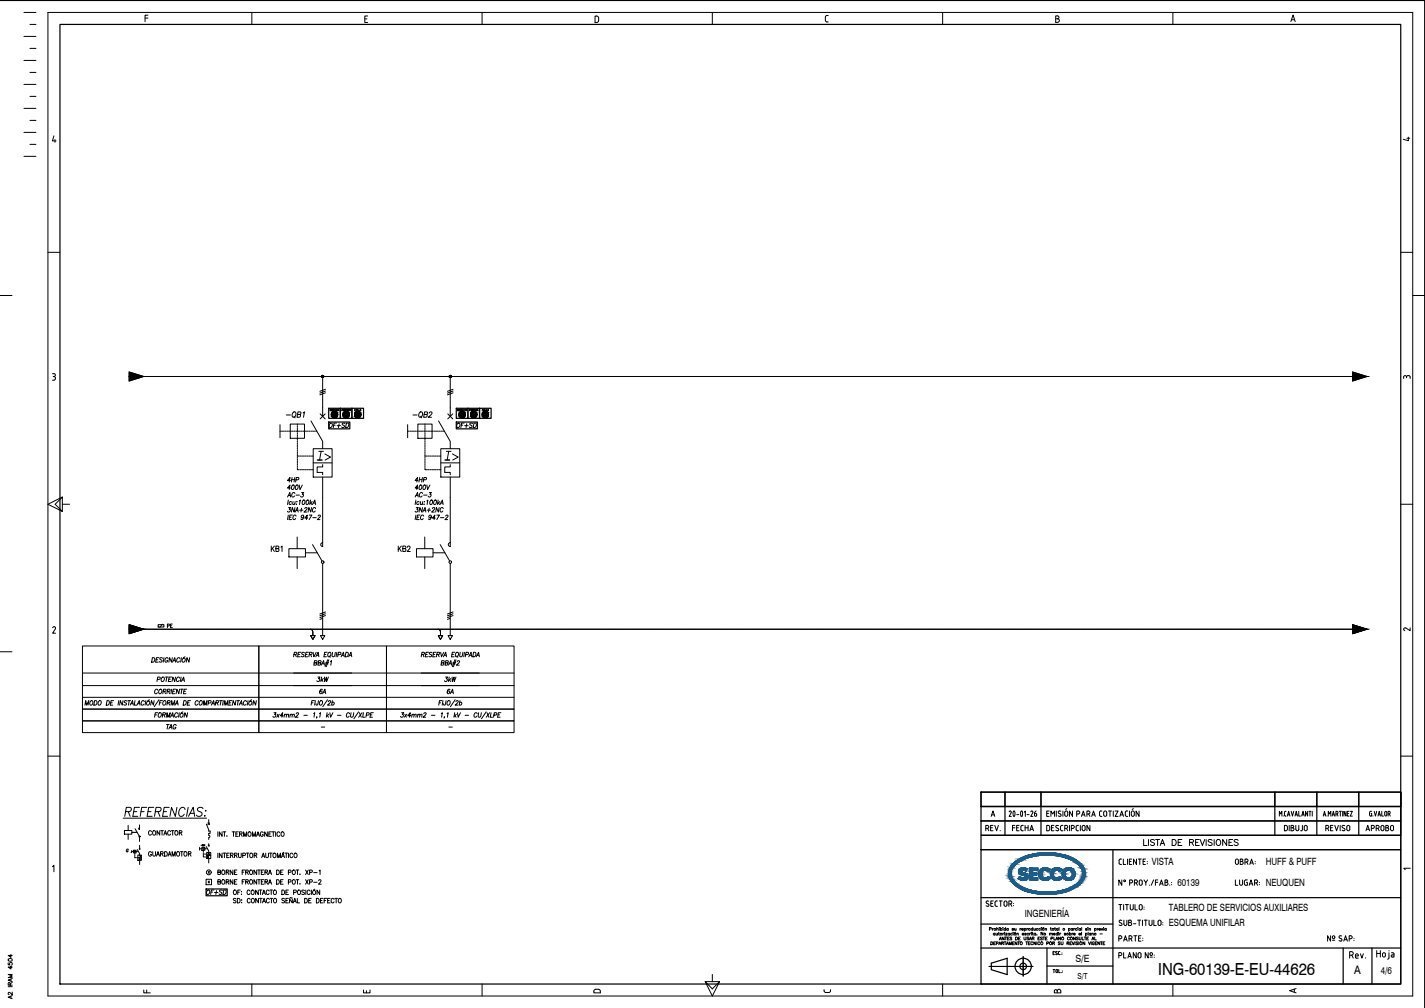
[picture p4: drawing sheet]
<svg xmlns="http://www.w3.org/2000/svg" width="594mm" height="420mm" viewBox="0 0 594 420" stroke-linecap="round" stroke-linejoin="round" font-family="sans-serif">
<defs><g id="words">
<text font-size="8.4" x="50.1" y="342.2">REFERENCIAS:</text>
<text font-size="7" x="482.9" y="406.4">ING-60139-E-EU-44626</text>
<g font-size="5.7">
<text x="118.2" y="175.3">-QB1</text>
<text x="170.7" y="175.3">-QB2</text>
<text x="475.5" y="353.5">LISTA DE REVISIONES</text>
<text x="513.6" y="361.6">OBRA:</text>
</g>
<g font-size="5.3">
<text x="135.8" y="179.6">OF+SD</text>
<text x="189.1" y="179.6">OF+SD</text>
<text x="111.8" y="231.1">KB1</text>
<text x="164.7" y="231.1">KB2</text>
<text x="130.9" y="285.4">3kW</text>
<text x="184.1" y="285.4">3kW</text>
<text x="409.6" y="347.5">REV.</text>
<text x="420.9" y="347.5">FECHA</text>
<text x="534.1" y="347.5">DIBUJO</text>
<text x="568.3" y="347.5">APROBO</text>
</g>
<g font-size="4.9">
<text x="583.8" y="60">4</text>
<text x="131.9" y="290.3">6A</text>
<text x="185.2" y="290.3">6A</text>
<text x="68.1" y="305.2">TAG</text>
<text x="60.7" y="349.2">CONTACTOR</text>
<text x="60.7" y="358.1">GUARDAMOTOR</text>
<text x="85" y="373.9">OF+SD</text>
<text x="564.6" y="406.1">A</text>
<text x="246.2" y="415.2">D</text>
<text x="438.1" y="415.2">B</text>
<text x="536.6" y="415.2">A</text>
</g>
<g font-size="4.4">
<text x="583.8" y="159.1">3</text>
<text x="68.4" y="262.8">PE</text>
<text x="583.8" y="264.2">2</text>
<text x="58.6" y="415.2">F</text>
<text x="150.3" y="415.2">E</text>
<text x="342.2" y="414.9">C</text>
</g>
<g font-size="4.2">
<text x="480.3" y="360.7">VISTA</text>
<text x="527.7" y="360.7">HUFF &amp; PUFF</text>
<text x="490.9" y="369.4">60139</text>
<text x="527.7" y="369.4">NEUQUEN</text>
<text x="427.2" y="382.2">INGENIERÍA</text>
<text x="487.3" y="379.7">TABLERO DE SERVICIOS AUXILIARES</text>
<text x="487.3" y="386.2">ESQUEMA UNIFILAR</text>
<text x="448.4" y="400.8">S/E</text>
<text x="575.6" y="405.8">4/6</text>
</g>
<g font-size="3.5">
<text x="583.8" y="363.7">1</text>
<text x="449.2" y="408.1">S/T</text>
</g>
<text font-size="3.1" x="56.8" y="359.5">I&gt;</text>
<g font-size="2.6">
<text x="132.6" y="304.4">-</text>
<text x="185.9" y="304.4">-</text>
</g>
</g></defs>
<path d="M51.4 341h34.7" fill="none" stroke="#000" stroke-width=".42"/>
<!-- layer: 00_elec_equipos -->
<g fill="none" stroke="#000" stroke-width=".42">
<path d="M51.9 346.2h3.1v1.5h-3.1zM53.4 344v2.2M53.4 347.7v2.2M54.8 355h1.9M55 346.9h2.2M55 354.6l-.4 .7M55.6 354.4h1.1v1.1h-1.1zM56.2 354.4v1.1M56.3 345.4l1.7 3.1M57.9 345.2l.3-.2v.8zM58.2 348.9v1.8M58.2 352.3v1.6"/>
<path d="M86 343.5l1 2.9h.6v1h-.6v.8l.5 .5-.5 .4v.8M85.9 366.5h2.3v2.3h-2.3zM86.8 363.2l.5 .8M86.8 367.2l.5 .8M87.3 363.2l-.5 .8M87.3 367.2l-.5 .8"/>
<circle cx="58.2" cy="348.7" r=".24"/>
<circle cx="87" cy="363.6" r="1.01"/>
</g>
<!-- layer: 0 -->
<path d="M57.2 354.1l1 1.7v.6M58 353.7l.4 .3M58.4 353.7l-.4 .3" fill="none" stroke="#000" stroke-width=".42"/>
<!-- layer: 00_aux -->
<path d="M56.2 355.5v.5M56.7 355h.4M57.4 355h.3" fill="none" stroke="#000" stroke-width=".42"/>
<!-- layer: 00_txt -->
<g fill="none" stroke="#000" stroke-width=".42">
<path d="M65.9 260.4h2.4v.9h-2.4zM67.7 260.2l-1.1 1.3M53.5 354.2a.41 .41 0 0 0-.5-.3 .41 .41 0 0 0-.3 .5l-.1 .2a.4 .4 0 0 0 .4 .5 .4 .4 0 0 0 .4-.5h-.3M90.8 346.7v1.9M90.8 355.6v1.9M92.6 346.7v1.9l-1.1-1.9v1.9M92.6 355.6v1.9l-1.1-1.9v1.9M93 346.7h1.1M93 355.6h1.1M93.6 346.7v1.9M93.6 355.6v1.9M94.5 356.5h.7"/>
<path d="M94.6 348.4h.1M95.6 355.6h-1.1v1.9h1.1M96.1 356.5l.9-.1v-.7l-.9-.1v1.9M96.6 356.5l.6 1M96.8 346.7h1.1M97.3 346.7v1.9M97.7 356.5l1-.1v-.7l-1-.1v1.9M98.3 356.5l.6 1M98.3 347.6h.7M99.4 346.7h-1.1v1.9h1.1M99.4 355.6v1.4l.5 .5 .6-.3 .1-1.6M99.8 347.6l1-.1v-.7l-1-.1v1.9"/>
<path d="M100.4 347.6l.6 1M101.2 356.6l1-.1 .1-.7-1.1-.2v1.9M101.5 348.6v-1.9l.7 1.9 .6-1.9v1.9M102.7 355.6h1.1M103.2 355.6v1.9M103.7 346.8a.87 .87 0 0 1 1 .9 .87 .87 0 0 1-1 .8l-.3-.6zM104.3 355.9l.3-.3a.9 .9 0 0 1 .8 1 .9 .9 0 0 1-1 .8l-.3-.6zM105.2 348.6v-1.9l.7 1.9 .6-1.9v1.9M106 356.5l.9-.1v-.7l-.9-.1v1.9M106.5 356.5l.6 1M106.9 348.6l.7-1.9 .6 1.9M107.2 348h.8"/>
<path d="M109.1 357.5l.6-1.9 .7 1.9M109.3 356.9h.9M109.7 347.2a.62 .62 0 0 0-.7-.5 .62 .62 0 0 0-.5 .8v.4a.61 .61 0 0 0 .6 .7 .61 .61 0 0 0 .6-.7h-.4M110.8 355.6v1.4l.5 .5 .5-.3 .1-1.6M111.4 346.7v1.9l-1.1-1.9v1.9M112.1 347.6h.6M112.3 355.6h1.2M112.9 355.6v1.9M113.1 346.7h-1v1.9h1M113.4 346.7h1.1M113.9 346.7v1.9M114.1 355.7a.86 .86 0 0 1 1 .9 .86 .86 0 0 1-1 .8l-.3-.6z"/>
<path d="M114.9 346.7v1.9M115.6 357.5v-1.9l.7 1.9 .6-1.9v1.9M116.7 347.2a.62 .62 0 0 0-.8-.5 .62 .62 0 0 0-.4 .8v.4a.62 .62 0 0 0 .4 .7 .62 .62 0 0 0 .8-.4M117.3 357.5l.7-1.9 .6 1.9M117.5 346.8a.87 .87 0 0 1 1 .9 .87 .87 0 0 1-1 .8l-.3-.6zM117.6 356.9h.8M118.3 355.3l-.3 .1M118.8 355.6h1.1M119.3 355.6v1.9M120.3 355.6v1.9M122.1 356.1a.62 .62 0 0 0-.8-.5 .62 .62 0 0 0-.4 .7v.5a.62 .62 0 0 0 .4 .7 .62 .62 0 0 0 .8-.5M122.9 355.7a.86 .86 0 0 1 1 .9 .86 .86 0 0 1-1 .8l-.3-.6z"/>
<path d="M90.8 363.5h1l.1-.7-1.1-.2v1.9l1.1-.2v-.4l-.4-.4M90.8 367.6l1-.1 .1-.6-1.1-.2v1.9l1.1-.2v-.5l-.4-.3M92.8 362.7a.87 .87 0 0 1 1 .9 .87 .87 0 0 1-1 .8l-.4-.6zM92.8 366.8a.87 .87 0 0 1 1 .8 .87 .87 0 0 1-1 .9l-.4-.7zM94.3 363.5h.9l.1-.7-1-.2v1.9M94.3 367.6l.9-.1 .1-.6-1-.2v1.9M94.8 363.5l.6 1M94.8 367.6l.6 1M97.1 362.6v1.9l-1.1-1.9v1.9M97.1 366.7v1.9l-1.1-1.9v1.9M97.4 371.3l.2-.2a.82 .82 0 0 1 1 .9 .82 .82 0 0 1-1.2 .6zM97.7 363.5h.7"/>
<path d="M97.7 367.6h.7M98.4 374.7l-.4-.2-.7 .2 .1 .5 1 .6-.4 .5-.7-.2M98.8 362.6h-1.1v1.9h1.1M98.8 366.7h-1.1v1.9h1.1M99 374.5a.96 .96 0 0 1 1.1 .9 .96 .96 0 0 1-1.1 .9zM99.1 371.9h.7M100.2 371h-1.1v1.9M100.7 371.6h.1M100.7 372.7h.1M100.8 375.1h.1M100.8 376.2h.1M101 363.5h.6"/>
<path d="M101 367.6h.6M102 362.6h-1v1.9M102 366.7h-1v1.9M102.4 363.5h1l.1-.7-1.1-.2v1.9M102.4 367.6l1-.1 .1-.6-1.1-.2v1.9M103 363.5l.5 1M103 367.6l.5 1M104.2 371.5a.62 .62 0 0 0-.7-.5 .62 .62 0 0 0-.5 .7v.5a.62 .62 0 0 0 .5 .7 .62 .62 0 0 0 .7-.5M104.3 374.9a.62 .62 0 0 0-.7-.4 .62 .62 0 0 0-.5 .7v.4a.62 .62 0 0 0 .5 .7 .62 .62 0 0 0 .7-.4M104.4 362.7a.87 .87 0 0 1 1 .9 .87 .87 0 0 1-1 .8l-.4-.6zM104.4 366.8a.87 .87 0 0 1 1 .8 .87 .87 0 0 1-1 .9l-.4-.7zM104.9 374.7l.2-.1a.82 .82 0 0 1 1 .8 .82 .82 0 0 1-1.2 .7z"/>
<path d="M105 371.1a.86 .86 0 0 1 1 .8 .86 .86 0 0 1-1 .9l-.3-.6zM107 362.6v1.9l-1.1-1.9v1.9M107 366.7v1.9l-1.1-1.9v1.9M107.4 362.6h1.1M107.4 366.7h1.1M107.7 371v1.9l-1.1-1.9v1.9M107.8 374.5v1.8l-1.2-1.8v1.8M108 362.6v1.9M108 366.7v1.9M108.1 371h1.1M108.2 374.5h1.1M108.6 371v1.9"/>
<path d="M108.7 374.5v1.8M108.9 363.5h.7M108.9 367.6h.7M109.4 372.9l.6-1.9 .7 1.9M109.5 376.3l.6-1.8 .6 1.8M109.6 372.3h.8M109.7 375.7h.8M110 362.6h-1.1v1.9h1.1M110 366.7h-1.1v1.9h1.1M110.5 363.5h.9l.1-.7-1-.2v1.9M110.5 367.6l.9-.1 .1-.6-1-.2v1.9M111 363.5l.6 1"/>
<path d="M111 367.6l.6 1M111.9 364.5l.7-1.9 .6 1.9M111.9 368.6l.7-1.9 .6 1.9M112.2 363.9h.8M112.2 367.9h.8M112.2 371.5a.62 .62 0 0 0-.7-.5 .62 .62 0 0 0-.5 .7v.5a.62 .62 0 0 0 .4 .7 .62 .62 0 0 0 .8-.5M112.3 374.9a.62 .62 0 0 0-.8-.4 .62 .62 0 0 0-.4 .7v.4a.62 .62 0 0 0 .4 .7 .62 .62 0 0 0 .8-.4M112.5 371h1.1M112.6 374.5h1.1M113.1 371v1.9M113.2 374.5v1.8M114.1 371.3l.2-.2a.82 .82 0 0 1 1 .9 .82 .82 0 0 1-1.2 .6z"/>
<path d="M114.4 374.6l.1-.1a.9 .9 0 0 1 .9 .9 .9 .9 0 0 1-1 .9l-.4-.7zM115.3 362.6a.96 .96 0 0 1 1.2 1 .96 .96 0 0 1-1.2 .9zM115.3 366.7a.96 .96 0 0 1 1.2 .9 .96 .96 0 0 1-1.2 1zM117 363.5h.6M117 367.6h.6M117.5 371a.96 .96 0 0 1 1.1 .9 .96 .96 0 0 1-1.1 1zM118 362.6h-1v1.9h1M118 366.7h-1v1.9h1M118.6 374.7l-.4-.2-.7 .2 1.1 1.1-.4 .5-.7-.2M119.2 371.9h.6M119.2 375.4h.6M120.2 363.6l1-.1 .1-.7-1.1-.2v1.9"/>
<path d="M120.2 367.7l1-.1v-.8l-1-.1v1.9M120.2 371h-1v1.9h1M120.2 374.5h-1v1.8h1M121.8 374.1l-1 .3M121.9 374.7v1.6l-1.2-1.6v1.6M122.2 362.7a.87 .87 0 0 1 1 .9 .87 .87 0 0 1-1 .8l-.4-.6zM122.2 366.8a.87 .87 0 0 1 1 .8 .87 .87 0 0 1-1 .9l-.4-.7zM122.3 376.3l.6-1.8 .6 1.8M122.4 372l1-.1 .1-.7-1.1-.2v1.9M122.5 375.7h.8M123.4 362.6h1.2M123.4 366.7h1.2"/>
<path d="M124 374.5v1.8h.9M124 362.6v1.9M124 366.7v1.9M124.2 371.3l.3-.3a.9 .9 0 0 1 .8 1 .9 .9 0 0 1-.9 .8l-.4-.6zM125.1 368.4h.1M125.1 364.3h.1M126.9 371.3l-.4-.3-.7 .3 1.1 1-.4 .6-.7-.3M127 374.5a.96 .96 0 0 1 1.1 .9 .96 .96 0 0 1-1.1 .9zM127.4 362.6l1.1 1.9M127.4 366.7l1.1 1.9M127.5 371v1.9M128.5 362.6l-1.1 1.9"/>
<path d="M128.5 366.7l-1.1 1.9M128.7 375.4h.6M129.1 363.6l.9-.1 .1-.7-1-.2v1.9M129.1 367.7l.9-.1v-.8l-.9-.1v1.9M129.3 371.5a.62 .62 0 0 0-.8-.5 .62 .62 0 0 0-.4 .7v.5a.62 .62 0 0 0 .4 .7 .62 .62 0 0 0 .8-.5M129.8 374.5h-1.1v1.8h1.1M129.8 371v1.9M130.8 363.7h1.4M130.8 367.7h1.4M131.3 370.6l-.7 .4M131.9 374.5a.96 .96 0 0 1 1.2 .9 .96 .96 0 0 1-1.2 .9zM132.9 367.1l.6-.4 .3 .5-1 1.4h1.1"/>
<path d="M133 363l.4-.4v1.9M133.3 371v1.9l-1.1-1.9v1.9M133.6 375.4h.7M134.7 374.5h-1.1v1.8h1.1M135.1 375.4h.7M136.2 374.5h-1.1v1.8M136.6 375.4h.6M137.6 374.5h-1v1.8h1M139.3 374.9a.62 .62 0 0 0-.8-.4 .62 .62 0 0 0-.5 .7v.4a.62 .62 0 0 0 .5 .7 .62 .62 0 0 0 .8-.4M139.6 374.5h1.1M140.1 374.5v1.8M141.4 374.6l.1-.1a.9 .9 0 0 1 .8 .9 .9 .9 0 0 1-.9 .9l-.4-.7z"/>
<circle cx="131" cy="372" r=".81"/>
</g>
<!-- layer: 0E_MULTIFILARES -->
<g fill="none" stroke="#000" stroke-width=".42">
<path d="M53.8 155.1l6.1 1.8-6.1 1.9zM53.8 156.9h516.1M134.1 157.1l.6-.6-.6 .7M134.2 157.2l.6-.6zM134.2 156.9l.4-.4zM134.2 157.3l.7-.7-.7 .7M134.3 156.5l-.2 .2M134.4 156.5l-.3 .3M134.4 156.5l-.4 .3M134.5 156.5l-.5 .5zM134.5 156.9v16.7M134.6 156.5l-.6 .5"/>
<path d="M134.7 156.5l-.6 .6M134.9 156.7l-.6 .7 .7-.6M134.9 157.1l-.2 .3M135 156.8l-.6 .6M135 156.9l-.5 .5M135 157l-.5 .4 .5-.4M187.2 157l.6-.5zM187.3 156.9l.4-.4zM187.5 157.4l.6-.7-.5 .7M187.6 156.5l-.3 .3M187.7 156.9v16.7M187.9 156.5l-.6 .6 .7-.6"/>
<path d="M188 156.6l-.7 .6M188 156.6l-.6 .6M188.1 156.6l-.7 .7M188.1 156.7l-.7 .6M188.1 156.7l-.6 .6M188.1 157.1l-.2 .3M188.2 156.8l-.6 .6M188.2 156.9l-.5 .5M188.2 157l-.5 .4M563.9 155.1l6 1.8-6 1.9zM116.7 179.7h.7M116.7 177v5.5"/>
<path d="M117.7 179.7h.6M118.7 179.7h.6M119.6 179.7h.6M120.6 179.7h.6M121 176.8h5.9v5.9h-5.9zM121.5 179.7h.7M122.5 179.7h.6M123.4 179.7h.7M124 177.5v.6M124 178.5v.6M124 179.4v.6M124.4 179.7h.6"/>
<path d="M125.3 179.7h.7M126.3 179.7h1.1M127.8 179.7h.6M128.7 179.7h.6M129.6 175.5l4.9 8.5v3M129.7 179.7h.6M130.6 179.7h.7M131.6 179.7h.5M133.5 172.5l2.1 2.1M135.6 172.5l-2.1 2.1M135.7 162.3l-2.4 .8M135.7 163l-2.4 .9"/>
<path d="M135.7 163.7l-2.4 .9M169.9 179.7h.7M169.9 177v5.5M170.9 179.7h.6M171.9 179.7h.6M172.8 179.7h.6M173.8 179.7h.6M174.2 176.8h5.9v5.9h-5.9zM174.7 179.7h.6M175.7 179.7h.6M176.6 179.7h.6M177.2 177.5v.6"/>
<path d="M177.2 178.5v.6M177.2 179.4v.6M177.6 179.7h.6M178.5 179.7h.7M179.5 179.7h1.1M181 179.7h.6M181.9 179.7h.6M182.8 175.5l4.9 8.5v3M182.9 179.7h.6M183.8 179.7h.6M184.8 179.7h.5M186.7 172.5l2.1 2.1"/>
<path d="M188.8 172.5l-2.1 2.1M188.9 162.3l-2.4 .8M188.9 163l-2.4 .9M188.9 163.7l-2.4 .9M121.6 199.9h1.1M121.8 199l-.3 1.9M122.9 199l-.3 1.9M124 195.1v.7h.7M124 190.1h.7M124 180.4v.6M124 181.3v.6M124 182.3v1.1"/>
<path d="M124 183.7v.6M124 184.6v.7M124 185.6v.6M124 186.5v.7M124 187.5v.6M124 188.4v.7M124 189.4v.6M124 190.4v.6M124 191.3v.6M124 192.3v.6M124 193.2v.6M124 194.2v.6"/>
<path d="M125.1 190.1h.6M125.1 195.8h.6M126 190.1h.6M126 195.8h.6M127 190.1h.6M127 195.8h.6M127.9 190.1h.6M127.9 195.8h.6M128.9 190.1h.6M128.9 195.8h.6M129.8 190.1h.8M129.8 195.8h.8"/>
<path d="M130.6 187h7.9v11.9h-7.9zM130.6 192.9h7.9M132.2 191.7h2.1M132.9 188.1h2M133.9 188.1l-.7 3.6M134.5 193.7v.9h-2.3v2.3h2.3v1M134.5 198.9v28.9a.81 .81 0 0 1-.8-.8 .81 .81 0 0 1 .8-.8M135.4 189.2l2.4 1.3-2.3 1.3M174.8 199.9h1.2M175 199l-.4 1.9M176.1 199l-.3 1.9M177.2 195.1v.7h.7"/>
<path d="M177.2 190.1h.7M177.2 180.4v.6M177.2 181.3v.6M177.2 182.3v1.1M177.2 183.7v.6M177.2 184.6v.7M177.2 185.6v.6M177.2 186.5v.7M177.2 187.5v.6M177.2 188.4v.7M177.2 189.4v.6M177.2 190.4v.6"/>
<path d="M177.2 191.3v.6M177.2 192.3v.6M177.2 193.2v.6M177.2 194.2v.6M178.2 190.1h.7M178.2 195.8h.7M179.2 190.1h.6M179.2 195.8h.6M180.1 190.1h.7M180.1 195.8h.7M181.1 190.1h.6M181.1 195.8h.6"/>
<path d="M182.1 190.1h.6M182.1 195.8h.6M183 190.1h.8M183 195.8h.8M183.8 187h7.9v11.9h-7.9zM183.8 192.9h7.9M185.4 191.7h2.1M186.1 188.1h1.9M187.1 188.1l-.7 3.6M187.7 193.7v.9h-2.3v2.3h2.3v1M187.7 198.9v28.9a.81 .81 0 0 1-.8-.8 .81 .81 0 0 1 .8-.8M188.6 189.2l2.4 1.3-2.3 1.3"/>
<path d="M119.9 207.2l.9-1.9 .4 1.9M120.2 208.4l-.3 1.9M120.2 214.7l-.3 1.9M120.2 206.5h.8M120.3 211.6h.9l-.6 .7a.59 .59 0 0 1 .3 .9 .59 .59 0 0 1-1-.1M120.7 215.6h.6M121.1 200.3h-1.2l1-1.3-.3 1.9M121.1 203.4h-1.2l1-1.2-.3 1.8M121.6 209.3a.55 .55 0 0 0-.8-.1 .55 .55 0 0 0-.1 .7 .55 .55 0 0 0 .8 .1M121.9 214.7h-1.1l-.3 1.9h1.1M121.9 202.2h.3a.95 .95 0 0 1 .4 1.1 .95 .95 0 0 1-1 .6v-.9zM122.2 209.1l-.1 1.1 .3 .1 .5-.3"/>
<path d="M122.9 205.7a.64 .64 0 0 0-.7-.4 .64 .64 0 0 0-.5 .7l-.1 .5a.6 .6 0 0 0 .4 .7 .6 .6 0 0 0 .8-.5M123 211.6l-.4 1.8-.8-1.8-.3 1.8M123 213.4l1-1.8 .3 1.8M123.1 209.1l-.2 1.2M123.4 200l1-.1 .2-.7-1.1-.2-.3 1.9M123.4 212.8h.8M123.4 206.4h1.4M123.4 215.1a.64 .64 0 0 0-.7-.4 .64 .64 0 0 0-.5 .7l-.1 .5a.6 .6 0 0 0 .4 .7 .6 .6 0 0 0 .8-.5M123.6 210.1h.1M123.5 202.2h.3a.96 .96 0 0 1 .4 1.1 .96 .96 0 0 1-1 .6v-.9zM123.8 209.1h.1M124.7 208.8l.5-.4-.3 1.9"/>
<path d="M124.8 202.2l.3 1.8 .9-1.8M124.9 212.6h1.4M125.7 211.8l-.2 1.6M125.8 205.3h.8l-.6 .7a.59 .59 0 0 1 .3 1 .59 .59 0 0 1-1-.2M126.4 208.5l.2-.1a.95 .95 0 0 1 .5 1.1 .95 .95 0 0 1-1 .7l-.1-.7zM126.6 215.3a.56 .56 0 0 1-.5 .6 .56 .56 0 0 1-.6-.5 .56 .56 0 0 1 .4-.6l.3-.1a.98 .98 0 0 1 .3 1.1 .98 .98 0 0 1-1 .7v-.2M127.1 212l.4-.4 .6 .3-1.4 1.5h1.2M128 208.5l.2-.1a.95 .95 0 0 1 .5 1.1 .95 .95 0 0 1-1 .7l-.1-1zM128.3 215.9h-1.2l1-1.2-.3 1.9M128.9 214.7h1.1l-1.1 1.9M129.5 208.4l-.4 1.9M129.6 209.6l.4 .7"/>
<path d="M129.9 211.6l-.3 1.8-.8-1.8-.4 1.8M130.2 209.1l-1 .9M130.3 210.3l.9-1.9 .4 1.9M130.4 215.8h1.4M130.6 209.7h.8M131.6 212a.64 .64 0 0 0-.8-.4 .64 .64 0 0 0-.5 .7l-.1 .4a.6 .6 0 0 0 .5 .8 .6 .6 0 0 0 .7-.5M132.6 215.1l.4-.4 .6 .4-1.3 1.5h1.1M173.1 207.2l1-1.9 .2 1.9M173.4 208.4l-.3 1.9M173.4 214.7l-.3 1.9M173.4 206.5h.8M173.5 211.6h.9l-.6 .7a.59 .59 0 0 1 .2 .9 .59 .59 0 0 1-.9-.1"/>
<path d="M173.9 215.6h.6M174.3 200.3h-1.2l1-1.3-.3 1.9M174.3 203.4h-1.2l1-1.2-.3 1.8M174.8 209.3a.55 .55 0 0 0-.8-.1 .55 .55 0 0 0-.1 .7 .55 .55 0 0 0 .7 .1M175.1 214.7h-1l-.4 1.9h1.1M175.1 202.2h.3a.96 .96 0 0 1 .4 1.1 .96 .96 0 0 1-1 .6v-.9zM175.4 209.1l-.1 1.1 .3 .1 .5-.3M176.1 205.7a.65 .65 0 0 0-.7-.4 .65 .65 0 0 0-.5 .7l-.1 .5a.59 .59 0 0 0 .4 .7 .59 .59 0 0 0 .8-.5M176.1 211.6l-.3 1.8-.8-1.8-.3 1.8M176.2 213.4l1-1.8 .3 1.8M176.3 209.1l-.3 1.2M176.6 200l1-.1 .2-.7-1-.2-.4 1.9"/>
<path d="M176.6 212.8h.8M176.6 206.4h1.4M176.6 215.1a.64 .64 0 0 0-.7-.4 .64 .64 0 0 0-.5 .7l-.1 .5a.6 .6 0 0 0 .4 .7 .6 .6 0 0 0 .7-.5M176.8 210.1h.1M176.7 202.2h.3a.95 .95 0 0 1 .4 1.1 .95 .95 0 0 1-1 .6v-.9zM177 209.1h.1M177.9 208.8l.5-.4-.3 1.9M178 202.2l.3 1.8 .9-1.8M178.1 212.6h1.4M178.9 211.8l-.3 1.6M179 205.3h.9l-.7 .7a.59 .59 0 0 1 .3 1 .59 .59 0 0 1-1-.2M179.6 208.5l.3-.1a.96 .96 0 0 1 .4 1.1 .96 .96 0 0 1-1 .7l-.1-1z"/>
<path d="M179.8 215.3a.56 .56 0 0 1-.5 .6 .56 .56 0 0 1-.6-.5 .56 .56 0 0 1 .4-.6l.3-.1a.99 .99 0 0 1 .3 1.1 .99 .99 0 0 1-1 .7v-.2M180.3 212l.4-.4 .6 .3-1.4 1.5h1.2M181.2 208.5l.3-.1a.96 .96 0 0 1 .4 1.1 .96 .96 0 0 1-1 .7l-.1-1zM181.5 215.9h-1.2l1-1.2-.3 1.9M182.1 214.7h1.1l-1.1 1.9M182.7 208.4l-.4 1.9M182.8 209.6l.4 .7M183.1 211.6l-.3 1.8-.9-1.8-.3 1.8M183.4 209.1l-1 .9M183.5 210.3l.9-1.9 .3 1.9M183.6 215.8h1.5M183.8 209.7h.8"/>
<path d="M184.8 212a.65 .65 0 0 0-.8-.4 .65 .65 0 0 0-.5 .7v.4a.59 .59 0 0 0 .4 .8 .59 .59 0 0 0 .7-.5M185.8 215.1l.4-.4 .6 .4-1.3 1.5h1.1M120.4 228.7h6.9v3.5h-6.9zM123.9 223.8v4.9M123.9 232.2v4.8M127.3 230.4h5M130.3 227l3.9 6.8M134.5 234.8v30.1M173.6 228.7h6.9v3.5h-6.9zM177.1 223.8v4.9M177.1 232.2v4.8M180.5 230.4h5"/>
<path d="M183.5 227l4 6.8M187.7 234.8v30.1M134.5 257.7l-1.2 .5M135.7 255.1l-2.4 .8M135.7 255.8l-2.4 .9M135.7 256.6l-2.4 .8M187.7 257.7l-1.2 .5M188.9 255.1l-2.4 .8M188.9 255.8l-2.4 .9M188.9 256.6l-2.4 .8M133.6 264.9h1.8l-.9 1.6zM186.8 264.9h1.8l-.9 1.6z"/>
<path d="M83.2 353.8h.5M83.2 353.2v1.2M84 353.8h.6M84.1 353.1h1.3v1.3h-1.3zM84.8 356.4v.8h.5M84.8 356h.5M84.8 353.1v.5M84.8 353.9v1.3M84.8 355.5v.6M84.9 353.8h.9M85.6 356h.6M85.6 357.2h.6"/>
<path d="M86 352.9l1 1.8v.6M86.1 353.8h.4M86.2 355.3h1.7v2.6h-1.7zM86.2 356.6h1.7M86.5 356.3h.5M86.7 355.6h.4M86.8 352.2l.4 .5M86.9 355.6l-.2 .7M87 356.8l-.5 .2v.5l.5 .2M87 351.7v.8M87 357.9v1.8M87.2 355.8l.5 .3-.5 .3"/>
<path d="M87.2 352.2l-.4 .5"/>
<circle cx="134.5" cy="156.9" r=".48"/>
<circle cx="187.7" cy="156.9" r=".48"/>
<circle cx="134.5" cy="234.3" r=".54"/>
<circle cx="187.7" cy="234.3" r=".54"/>
</g>
<!-- layer: 00_E_txt -->
<g fill="none" stroke="#000" stroke-width=".42">
<path d="M34.4 269.3h73.5v26.3h-73.5zM63.5 274.1h.6a1.07 1.07 0 0 1 .3 1.3 1.07 1.07 0 0 1-1.2 .6zM65.1 275h.6M66.3 274.1h-1.1l-.3 1.9h1.1M67.8 274.4l-.4-.3-.8 .3 .1 .4 .8 .4a.59 .59 0 0 1-.3 .8 .59 .59 0 0 1-.8-.3M68.4 274.1l-.3 1.9M70.1 274.6a.64 .64 0 0 0-.8-.5 .64 .64 0 0 0-.5 .7l-.1 .5a.62 .62 0 0 0 .6 .8 .62 .62 0 0 0 .6-.8h-.4M71.8 274.1l-.3 1.9-.8-1.9-.3 1.9M71.9 276l1-1.9 .3 1.9M72.3 275.4h.8M75 274.6a.64 .64 0 0 0-.8-.5 .64 .64 0 0 0-.5 .7l-.1 .5a.6 .6 0 0 0 .5 .7 .6 .6 0 0 0 .7-.4M75.6 274.1l-.3 1.9"/>
<path d="M76.2 274.6l.4-.3a.79 .79 0 0 1 .6 1.1 .79 .79 0 0 1-1.2 .3zM77.1 273.8l-.7 .3M79.1 274.1l-.3 1.9-.8-1.9-.4 1.9M107.9 269.3h53.2v26.3h-53.2zM122.6 272.8l.9-.1 .2-.6-1-.2-.3 1.9M123.1 272.8l.4 1M124.2 272.8h.7M125.5 271.9h-1.1l-.3 1.9h1M126.9 272.2l-.3-.3-.8 .3 .1 .4 .7 .4a.6 .6 0 0 1-.2 .8 .6 .6 0 0 1-.8-.3M127.4 272.8h.6M128.6 271.9h-1l-.4 1.9h1.1M128.9 272.8l1-.1 .2-.6-1-.2-.3 1.9"/>
<path d="M129.5 272.8l.4 1M130.5 271.9l.4 1.9 .9-1.9M131 276.3l1-.1 .1-.6-1-.2-.3 1.9 1.1-.2 .1-.6-.3-.2M131.7 273.8l.9-1.9 .3 1.9M132 273.2h.8M132.7 276.3l.9-.1 .2-.6-1-.2-.3 1.9 1.1-.2 .1-.6-.3-.2M133.9 277.3l1-1.9 .3 1.9M134.3 276.6h.8M135.2 272.8h.6M135.7 276.7h1.1M135.8 276.2h1.1M136.4 271.9h-1l-.4 1.9h1.1"/>
<path d="M136.6 275l-1.1 2.9M136.9 272.2l.4-.3a.88 .88 0 0 1 .6 1.1 .88 .88 0 0 1-1.2 .5zM137.1 275l-1.1 2.9M137.3 273.4l.4 .6M137.8 275.7l.4-.3-.3 1.9M138.7 271.9l-.3 1.3 .4 .6 .8-.6 .2-1.3M140.4 271.9l-.3 1.9M140.9 272.9l1-.1 .2-.7-1-.2-.3 1.9M142.2 273.8l1-1.9 .3 1.9M142.6 273.2h.8M144.2 271.9h.6a1.07 1.07 0 0 1 .3 1.3 1.07 1.07 0 0 1-1.2 .6zM145.4 273.8l.9-1.9 .3 1.9"/>
<path d="M145.7 273.2h.8M161.1 269.3h53.2v26.3h-53.2zM175.8 272.8l.9-.1 .2-.6-1-.2-.3 1.9M176.3 272.8l.4 1M177.5 272.8h.6M178.7 271.9h-1.1l-.3 1.9h1M180.1 272.2l-.3-.3-.8 .3 .1 .4 .7 .4a.6 .6 0 0 1-.2 .8 .6 .6 0 0 1-.8-.3M180.6 272.8h.7M181.8 271.9h-1l-.4 1.9h1.1M182.1 272.8l1-.1 .2-.6-1-.2-.4 1.9M182.7 272.8l.4 1M183.7 271.9l.3 1.9 1-1.9"/>
<path d="M184 276.3l1-.1 .2-.6-1-.2-.4 1.9 1.1-.2 .2-.5-.4-.3M184.8 273.8l1-1.9 .3 1.9M185.2 273.2h.8M185.7 276.3l1-.1 .2-.6-1-.2-.4 1.9 1.1-.2 .1-.6-.3-.2M187 277.3l1-1.9 .3 1.9M187.3 276.6h.8M188.4 272.8h.7M188.7 276.7h1.1M188.8 276.2h1.2M189.6 271.9h-1l-.4 1.9h1.1M189.6 275l-1 2.9M190.1 275l-1.1 2.9"/>
<path d="M190.1 272.2l.4-.3a.88 .88 0 0 1 .6 1.1 .88 .88 0 0 1-1.2 .5zM190.5 273.4l.4 .6M190.6 275.8l.4-.4 .6 .3-1.3 1.6h1.1M191.9 271.9l-.2 1.6 .3 .3 .6-.3 .4-1.6M193.6 271.9l-.3 1.9M194.1 272.9l1-.1 .2-.7-1-.2-.3 1.9M195.4 273.8l1-1.9 .3 1.9M195.7 273.2h.9M197.4 271.9h.6a1.07 1.07 0 0 1 .3 1.3 1.07 1.07 0 0 1-1.2 .6zM198.5 273.8l1-1.9 .3 1.9M198.9 273.2h.8M34.4 295.6h73.5v4.9h-73.5z"/>
<path d="M34.4 280.5h179.9M34.4 285.8h179.9M34.4 290.7h179.9M35.4 293.9l.4-1.9 .3 1.9 .9-1.9-.3 1.9M37.7 292.3l.4-.3a.87 .87 0 0 1 .6 1.2 .87 .87 0 0 1-1.2 .5zM39.5 292h.5a1.07 1.07 0 0 1 .3 1.3 1.07 1.07 0 0 1-1.2 .6zM41.2 292.3l.4-.3a.88 .88 0 0 1 .5 1.2 .88 .88 0 0 1-1.2 .5zM44.6 292a.95 .95 0 0 1 1 .9 .95 .95 0 0 1-.7 1h-.6zM46.1 292.9h.7M47.3 292h-1l-.3 1.9h1M49.5 292l-.3 1.9M51.3 292l-.3 1.9-.8-1.9-.4 1.9"/>
<path d="M52.9 292.3l-.3-.3-.8 .3 .1 .5 .7 .3a.6 .6 0 0 1-.2 .8 .6 .6 0 0 1-.8-.2M53.3 292h1.1M53.9 292l-.3 1.9M54.3 293.9l.9-1.9 .4 1.9M54.6 293.3h.8M56.3 292l-.3 1.9h.9M57.1 293.9l1-1.9 .3 1.9M57.4 293.3h.9M60.2 292.5a.64 .64 0 0 0-.8-.5 .64 .64 0 0 0-.5 .8l-.1 .4a.6 .6 0 0 0 .5 .7 .6 .6 0 0 0 .7-.4M60.8 292l-.3 1.9M61.4 292.5l.3-.3a.79 .79 0 0 1 .7 1.1 .79 .79 0 0 1-1.2 .4zM62.3 291.7l-.7 .3"/>
<path d="M64.3 292l-.4 1.9-.8-1.9-.3 1.9M64.6 298h.6M65.6 283.2l1-.1 .2-.7-1-.2-.4 1.9M65.8 287.7a.65 .65 0 0 0-.8-.4 .65 .65 0 0 0-.5 .7l-.1 .4a.6 .6 0 0 0 .5 .8 .6 .6 0 0 0 .7-.5M65.8 297.1h-1.1l-.3 1.9M66.2 297.3l.4-.2a.88 .88 0 0 1 .6 1.1 .88 .88 0 0 1-1.2 .5zM66.3 291.7l-2 2.9M66.4 287.5l.4-.2a.87 .87 0 0 1 .6 1.1 .87 .87 0 0 1-1.2 .5zM66.5 292.9h.7M67.5 282.5l.4-.3a.87 .87 0 0 1 .6 1.2 .87 .87 0 0 1-1.3 .4zM67.7 292h-1l-.3 1.9M67.8 298l1-.1 .2-.6-1-.2-.4 1.9"/>
<path d="M68 288.2l1-.1 .2-.7-1-.1-.3 1.9M68.2 292.3l.3-.3a.88 .88 0 0 1 .6 1.2 .88 .88 0 0 1-1.2 .5zM68.4 298l.4 1M68.6 288.2l.4 1M69 282.2h1.1M69.3 299l.4-1.9 .3 1.9 1-1.9-.4 1.9M69.6 282.2l-.4 1.9M69.7 288.2l1-.1 .2-.6-1-.2-.3 1.9M69.7 292.9l1-.1 .2-.6-1-.2-.3 1.9M70.3 288.2l.4 1M70.3 292.9l.4 1M70.4 283.1h.6"/>
<path d="M71 299l1-1.9 .3 1.9M71.3 293.9l.3-1.9 .3 1.9 1-1.9-.3 1.9M71.4 298.3h.8M71.6 282.2h-1.1l-.3 1.9h1M71.6 287.3l-.4 1.9M72.1 288.2h.6M73 293.9l.9-1.9 .4 1.9M73.2 282.2l-.4 1.9-.7-1.9-.4 1.9M73.3 287.3h-1.1l-.3 1.9h1M73.3 293.3h.8M74.1 297.5a.65 .65 0 0 0-.7-.4 .65 .65 0 0 0-.6 .7v.4a.6 .6 0 0 0 .4 .8 .6 .6 0 0 0 .7-.5M74.7 297.1l-.3 1.9"/>
<path d="M74.9 282.7a.64 .64 0 0 0-.8-.5 .64 .64 0 0 0-.5 .7l-.1 .5a.6 .6 0 0 0 .5 .7 .6 .6 0 0 0 .7-.5M74.9 287.3l-.4 1.9-.8-1.9-.3 1.9M75.3 287.3h1.1M75.3 297.5l.4-.2a.79 .79 0 0 1 .6 1 .79 .79 0 0 1-1.2 .4zM75.5 282.2l-.3 1.9M75.6 284.1l1-1.9 .3 1.9M75.8 287.3l-.3 1.9M75.9 283.5h.8M76.3 296.7l-.8 .4M76.6 288.2h.7M76.7 292h.5a1.07 1.07 0 0 1 .3 1.3 1.07 1.07 0 0 1-1.2 .6zM77.9 287.3h-1.1l-.3 1.9h1"/>
<path d="M78.2 297.1l-.3 1.9-.8-1.9-.3 1.9M78.2 292.9h.6M79.4 292h-1l-.4 1.9h1.1M82.6 292.5a.64 .64 0 0 0-.7-.5 .64 .64 0 0 0-.5 .8l-.1 .4a.6 .6 0 0 0 .4 .7 .6 .6 0 0 0 .8-.4M83.3 292.3l.4-.3a.87 .87 0 0 1 .6 1.2 .87 .87 0 0 1-1.2 .5zM84.7 293.9l.3-1.9 .4 1.9 .9-1.9-.3 1.9M86.8 293l1-.1 .2-.7-1-.2-.3 1.9M88.1 293.9l1-1.9 .3 1.9M88.5 293.3h.8M90 292.9l1-.1 .1-.6-1-.2-.3 1.9M90.5 292.9l.4 1M91.6 292h1.1"/>
<path d="M92.1 292l-.3 1.9M93.1 292l-.3 1.9M93.4 293.9l.3-1.9 .4 1.9 .9-1.9-.3 1.9M95.5 292.9h.7M96.7 292h-1l-.3 1.9h1M98.3 292l-.3 1.9-.8-1.9-.3 1.9M98.7 292h1.2M99.3 292l-.3 1.9M99.7 293.9l1-1.9 .3 1.9M100.1 293.3h.8M102.8 292.5a.64 .64 0 0 0-.8-.5 .64 .64 0 0 0-.5 .8l-.1 .4a.6 .6 0 0 0 .5 .7 .6 .6 0 0 0 .7-.4M103.4 292l-.3 1.9"/>
<path d="M104 292.5l.4-.3a.79 .79 0 0 1 .6 1.1 .79 .79 0 0 1-1.2 .4zM104.9 291.7l-.7 .3M106.9 292l-.3 1.9-.9-1.9-.3 1.9M107.9 295.6h53.2v4.9h-53.2zM114.2 297.1h.9l-.6 .7a.59 .59 0 0 1 .3 1 .59 .59 0 0 1-1-.2M115.6 297.7l.6 1.3M116.5 297.7l-1.2 1.3M118 298.3h-1.2l1.1-1.2-.4 1.9M118.6 298.1l.8-.3-.1 1.2M118.6 297.7l-.2 1.3M119.4 298.1l.9-.3-.1 1.2M121 298.1l.8-.3-.1 1.2"/>
<path d="M121 297.7l-.2 1.3M121.9 298.1l.8-.3-.1 1.2M123.5 297.5l.4-.4 .6 .3-1.4 1.6h1.2M126.7 298.2h1.4M129.9 292.9h.6M130.7 297.4l.5-.3-.3 1.9M131.1 292h-1.1l-.3 1.9M131.5 292l-.4 1.9M132.1 298.9l-.2 .4M132.8 292l-.4 1.8h-.6l-.1-.5M133.2 297.4l.4-.3-.3 1.9M133.5 292.3l.3-.3a.88 .88 0 0 1 .6 1.2 .88 .88 0 0 1-1.2 .5z"/>
<path d="M136.4 297.1l-.4 1.9M136.5 298.2l.4 .8M136.5 291.7l-1.9 2.9M136.9 292.5l.4-.5 .6 .4-1.4 1.5h1.2M137.1 297.7l-1 .9M137.5 297.1l.3 1.9 1-1.9M138.4 292.9a.54 .54 0 0 1 .9-.1 .54 .54 0 0 1-.1 .9l-.4 .2-.5-.2M138.6 292l-.4 1.9M140.7 298.2h1.5M145.7 297.5a.64 .64 0 0 0-.7-.4 .64 .64 0 0 0-.5 .7l-.1 .4a.6 .6 0 0 0 .4 .8 .6 .6 0 0 0 .7-.5M146.4 297.1l-.2 1.6 .3 .3 .6-.3 .4-1.6M149.5 296.7l-2 2.9"/>
<path d="M149.8 297.1l.8 1.9M151 297.1l-1.5 1.9M151.5 297.1l-.3 1.9h.9M152.7 298.1l1-.1 .2-.7-1-.2-.4 1.9M154.4 298h.7M155.6 297.1h-1l-.4 1.9h1.1M161.1 295.6h53.2v4.9h-53.2zM167.4 297.1h.9l-.6 .7a.6 .6 0 0 1 .3 1 .6 .6 0 0 1-1-.2M168.8 297.7l.6 1.3M169.7 297.7l-1.1 1.3M171.2 298.3h-1.2l1-1.2-.3 1.9M171.8 298.1l.8-.3-.1 1.2"/>
<path d="M171.8 297.7l-.2 1.3M172.6 298.1l.9-.3-.1 1.2M174.2 298.1l.8-.3-.1 1.2M174.2 297.7l-.2 1.3M175.1 298.1l.8-.3-.1 1.2M176.7 297.5l.4-.4 .6 .3-1.3 1.6h1.1M179.9 298.2h1.4M183.1 292.9h.6M184 297.4l.4-.3-.3 1.9M184.3 292h-1.1l-.3 1.9M184.7 292l-.4 1.9M185.3 298.9l-.2 .4"/>
<path d="M186 292l-.4 1.8h-.6l-.1-.5M186.4 297.4l.4-.3-.3 1.9M186.6 292.3l.4-.3a.87 .87 0 0 1 .6 1.2 .87 .87 0 0 1-1.2 .5zM189.6 297.1l-.3 1.9M189.7 298.2l.4 .8M189.7 291.7l-1.9 2.9M190.1 292.5l.4-.5 .6 .4-1.4 1.5h1.2M190.3 297.7l-1 .9M190.7 297.1l.3 1.9 1-1.9M191.6 292.9a.54 .54 0 0 1 .8-.1 .54 .54 0 0 1 0 .9l-.4 .2-.5-.2M191.8 292l-.4 1.9M193.9 298.2h1.4"/>
<path d="M198.9 297.5a.64 .64 0 0 0-.7-.4 .64 .64 0 0 0-.5 .7l-.1 .4a.6 .6 0 0 0 .4 .8 .6 .6 0 0 0 .8-.5M199.6 297.1l-.3 1.3 .4 .6 .6-.3 .4-1.6M202.7 296.7l-2 2.9M203 297.1l.8 1.9M204.2 297.1l-1.5 1.9M204.7 297.1l-.3 1.9h1M205.9 298.1l1-.1 .2-.7-1-.2-.3 1.9M207.6 298h.7M208.8 297.1h-1l-.3 1.9h1M34.4 300.5h73.5v4.9h-73.5zM107.9 300.5h53.2v4.9h-53.2zM161.1 300.5h53.2v4.9h-53.2z"/>
<path d="M83.8 352.3h.4M84.5 352.4l.1 .2M85.1 352.2h-.3v.3l.1-.1M85.3 352.1v.4"/>
<circle cx="84.4" cy="352.3" r=".21"/>
</g>
<!-- layer: 0 -->
<g fill="none" stroke="#000" stroke-width=".51">
<path d="M137 170.2h4.9v4.2h-4.9zM137 175.9h8.8v2.9h-8.8zM141.9 170.2h4.8v4.2h-4.8zM146.7 170.2h4.9v4.2h-4.9zM190.2 175.9h8.8v2.9h-8.8zM190.2 170.2h4.9v4.2h-4.9zM195.1 170.2h4.8v4.2h-4.8zM199.9 170.2h4.8v4.2h-4.8zM85.9 370.5h8.8v2.9h-8.8z"/>
<circle cx="139.5" cy="172.8" r="1.32"/>
<circle cx="144.3" cy="172.8" r="1.32"/>
<circle cx="149.2" cy="172.8" r="1.32"/>
<circle cx="192.7" cy="172.8" r="1.32"/>
<circle cx="197.5" cy="172.8" r="1.32"/>
<circle cx="202.3" cy="172.8" r="1.32"/>
</g>
<!-- layer: 0E_Z_TEXTOS -->
<g fill="none" stroke="#000" stroke-width=".42">
<path d="M137.5 171.3l.2-.8 .1 .8 .4-.8-.2 .8M138.2 171.3l.4-.8 .1 .8M138.3 171h.4M139 170.9l.4-.3-.4-.1-.1 .8M139.2 170.9l.1 .4M140.1 170.7v-.1a.32 .32 0 0 0-.4 0 .32 .32 0 0 0-.1 .4 .32 .32 0 0 0 .4 .1M140.3 170.9h.5M140.4 170.5l-.1 .8M140.8 170.5l-.1 .8M140.8 171.3l.4-.8 .2 .8M141 171h.3M142.6 170.9l.4-.3-.4-.1-.1 .8"/>
<path d="M143.1 171.3l.3-.8 .2 .8M143.2 171h.3M143.8 170.9l.5-.3-.4-.1-.2 .8M144 170.9l.2 .4M144.3 171.3l.4-.8 .1 .8M144.5 171h.3M145.1 170.5l.4 .3-.5 .5zM145.6 171.3l.4-.8 .1 .8M145.7 171h.3M147.9 170.9h.2M148.3 171.3l.4-.8 .1 .8M148.3 170.5h-.4l-.1 .8"/>
<path d="M148.4 171h.3M149.1 170.5l-.2 .8h.4M149.6 170.5l-.1 .8h.4M149.9 171.3l.4-.8 .2 .8M150.1 171h.3M190.7 171.3l.2-.8 .1 .8 .4-.8-.2 .8M191.4 171.3l.4-.8 .1 .8M191.6 171h.3M192.2 170.9l.4-.3-.4-.1-.1 .8M192.4 170.9l.1 .4M193.3 170.7v-.1a.31 .31 0 0 0-.4 0 .31 .31 0 0 0-.1 .4 .31 .31 0 0 0 .5 .1M193.5 170.9h.5"/>
<path d="M193.6 170.5l-.2 .8M194 170.5l-.1 .8M194.1 171.3l.3-.8 .2 .8M194.2 171h.3M195.7 170.9l.5-.3-.4-.1-.1 .8M196.3 171.3l.4-.8 .1 .8M196.4 171h.3M197 170.9l.5-.3-.4-.1-.2 .8M197.2 170.9l.2 .4M197.5 171.3l.4-.8 .1 .8M197.7 171h.3M198.3 170.5l.4 .3-.5 .5z"/>
<path d="M198.8 171.3l.4-.8 .1 .8M198.9 171h.3M201.1 170.9h.2M201.5 171.3l.4-.8 .1 .8M201.5 170.5h-.4l-.1 .8M201.6 171h.3M202.3 170.5l-.1 .8h.3M202.8 170.5l-.1 .8h.4l.4-.8 .2 .8M203.3 171h.3"/>
</g>
<!-- layer: 0 -->
<g fill="#000" stroke="#000" stroke-width=".42">
<path d="M139.3 171.5h.5zM139.1 171.5h.7z"/>
<path d="M139.1 171.5l.9 .1zM138.9 171.6h1.1z"/>
<path d="M138.9 171.6l1.4 .1zM138.7 171.7h1.6z"/>
<path d="M138.7 171.7l1.7 .2zM138.5 171.9h1.9z"/>
<path d="M138.5 171.9l2.1 .2zM138.5 171.9l2.1 .2h-2.3z"/>
<path d="M138.3 172.1l2.4 .2zM138.3 172.1l2.4 .2h-2.5z"/>
<path d="M138.2 172.3l2.5 .3v-.3zM138.2 172.3l2.5 .3h-2.5z"/>
<path d="M138.2 173.3l2.4 .2 .1-.2zM138.2 173.3l2.4 .2z"/>
<path d="M138.2 172.6l2.6 .2-.1-.2zM138.2 172.6l2.6 .2h-2.7z"/>
<path d="M138.2 173l2.5 .3v-.3zM138.2 173l2.5 .3h-2.5z"/>
<path d="M138.1 172.8l2.6 .2 .1-.2zM138.1 172.8l2.6 .2h-2.5z"/>
<path d="M144.2 171.5h.5zM143.9 171.5h.8z"/>
<path d="M143.9 171.5l1 .1zM143.7 171.6h1.2z"/>
<path d="M143.7 171.6l1.4 .1zM143.5 171.7h1.6z"/>
<path d="M143.5 171.7l1.8 .2zM143.3 171.9h2z"/>
<path d="M143.3 171.9l2.1 .2zM143.3 171.9l2.1 .2h-2.2z"/>
<path d="M143.2 172.1l2.3 .2zM143.2 172.1l2.3 .2h-2.4z"/>
<path d="M143.1 172.3l2.5 .3-.1-.3zM143.1 172.3l2.5 .3h-2.6z"/>
<path d="M143.1 173.3l2.3 .2 .1-.2zM143.1 173.3l2.3 .2z"/>
<path d="M143 172.6l2.6 .2v-.2zM143 172.6l2.6 .2h-2.6z"/>
<path d="M143 173l2.5 .3 .1-.3zM143 173l2.5 .3h-2.4z"/>
<path d="M143 172.8l2.6 .2v-.2zM143 172.8l2.6 .2h-2.6z"/>
<path d="M149 171.5h.5zM148.8 171.5h.7z"/>
<path d="M148.8 171.5l.9 .1zM148.5 171.6h1.2z"/>
<path d="M148.8 174.1h.7zM148.8 174.1h.4z"/>
<path d="M148.5 171.6l1.4 .1zM148.3 171.7h1.6z"/>
<path d="M148.5 174h1.2zM148.5 174l1 .1z"/>
<path d="M148.3 171.7l1.8 .2zM148.2 171.9h1.9z"/>
<path d="M148.3 173.8h1.6zM148.3 173.8l1.4 .2z"/>
<path d="M148.2 171.9l2 .2zM148.2 171.9l2 .2h-2.2z"/>
<path d="M148.2 173.7h1.9zM148.2 173.7l1.7 .1z"/>
<path d="M148 172.1l2.3 .2zM148 172.1l2.3 .2h-2.4z"/>
<path d="M148 173.5h2.2zM148 173.5l2.1 .2z"/>
<path d="M147.9 172.3l2.5 .3-.1-.3zM147.9 172.3l2.5 .3h-2.6z"/>
<path d="M147.9 173.3l2.3 .2 .1-.2zM147.9 173.3l2.3 .2z"/>
<path d="M147.8 172.6l2.7 .2-.1-.2zM147.8 172.6l2.7 .2h-2.7z"/>
<path d="M147.8 173l2.5 .3 .1-.3zM147.8 173l2.5 .3h-2.4z"/>
<path d="M147.8 172.8l2.6 .2 .1-.2zM147.8 172.8l2.6 .2h-2.6z"/>
<path d="M192.5 171.5h.5zM192.3 171.5h.7z"/>
<path d="M192.3 171.5l.9 .1zM192.1 171.6h1.1z"/>
<path d="M192.1 171.6l1.3 .1zM191.9 171.7h1.5z"/>
<path d="M191.9 171.7l1.7 .2zM191.7 171.9h1.9z"/>
<path d="M191.7 171.9l2.1 .2zM191.7 171.9l2.1 .2h-2.3z"/>
<path d="M191.5 172.1l2.4 .2zM191.5 172.1l2.4 .2h-2.5z"/>
<path d="M191.4 172.3l2.6 .3-.1-.3zM191.4 172.3l2.6 .3h-2.6z"/>
<path d="M191.4 173.3l2.4 .2 .1-.2zM191.4 173.3l2.4 .2z"/>
<path d="M191.4 172.6l2.6 .2v-.2zM191.4 172.6l2.6 .2h-2.7z"/>
<path d="M191.4 173l2.5 .3 .1-.3zM191.4 173l2.5 .3h-2.5z"/>
<path d="M191.3 172.8l2.7 .2v-.2zM191.3 172.8l2.7 .2h-2.6z"/>
<path d="M197.4 171.5h.4zM197.1 171.5h.7z"/>
<path d="M197.1 171.5l1 .1zM196.9 171.6h1.2z"/>
<path d="M196.9 171.6l1.4 .1zM196.7 171.7h1.6z"/>
<path d="M196.7 171.7l1.8 .2zM196.5 171.9h2z"/>
<path d="M196.5 171.9l2.1 .2zM196.5 171.9l2.1 .2h-2.2z"/>
<path d="M196.4 172.1l2.3 .2zM196.4 172.1l2.3 .2h-2.4z"/>
<path d="M196.3 172.3l2.5 .3-.1-.3zM196.3 172.3l2.5 .3h-2.6z"/>
<path d="M196.3 173.3l2.3 .2 .1-.2zM196.3 173.3l2.3 .2z"/>
<path d="M196.2 172.6l2.6 .2v-.2zM196.2 172.6l2.6 .2h-2.6z"/>
<path d="M196.2 173l2.5 .3 .1-.3zM196.2 173l2.5 .3h-2.4z"/>
<path d="M196.2 172.8l2.6 .2v-.2zM196.2 172.8l2.6 .2h-2.6z"/>
<path d="M202.2 171.5h.5zM202 171.5h.7z"/>
<path d="M202 171.5l.9 .1zM201.7 171.6h1.2z"/>
<path d="M202 174.1h.7zM202 174.1h.5z"/>
<path d="M201.7 171.6l1.4 .1zM201.5 171.7h1.6z"/>
<path d="M201.7 174h1.2zM201.7 174l1 .1z"/>
<path d="M201.5 171.7l1.8 .2zM201.4 171.9h1.9z"/>
<path d="M201.5 173.8h1.6zM201.5 173.8l1.4 .2z"/>
<path d="M201.4 171.9l2.1 .2zM201.4 171.9l2.1 .2h-2.3z"/>
<path d="M201.4 173.7h1.9zM201.4 173.7l1.7 .1z"/>
<path d="M201.2 172.1l2.4 .2zM201.2 172.1l2.4 .2h-2.5z"/>
<path d="M201.2 173.5h2.3zM201.2 173.5l2.1 .2z"/>
<path d="M201.1 172.3l2.5 .3v-.3zM201.1 172.3l2.5 .3h-2.6z"/>
<path d="M201.1 173.3l2.4 .2 .1-.2zM201.1 173.3l2.4 .2z"/>
<path d="M201 172.6l2.6 .2v-.2zM201 172.6l2.6 .2h-2.6z"/>
<path d="M201 173l2.6 .3v-.3zM201 173l2.6 .3h-2.5z"/>
<path d="M201 172.8l2.6 .2v-.2zM201 172.8l2.6 .2h-2.6z"/>
</g>
<!-- layer: PAT -->
<g fill="none" stroke="#000" stroke-width=".42">
<path d="M53.8 264.1h.1M53.8 260.5v3.5M53.9 260.4l-.1 .1M53.9 260.4h.1M54 264.1h-.1M54.1 260.5h.1M54.1 264.1h.1M54.2 260.5l1.2 .4M55.4 263.7l-1.2 .4M55.4 260.9h.1M55.5 263.6l-.1 .1M55.5 260.9l1 .3"/>
<path d="M56.5 261.2l.2 .1M56.7 263.2l-1.2 .4M56.8 261.3l.1 .1M56.9 263.2h-.1M57 261.4h.2M57.2 261.5l.9 .2M58.1 262.8l-1.1 .4M58.1 261.7l.2 .1M58.2 262.8h-.1M58.3 262.8h-.1M58.3 261.8l.2 .1M58.6 261.9l.3 .1"/>
<path d="M58.9 262l.3 .1M59.2 262.1l.3 .1M59.5 262.4l-1.2 .3M59.6 262.2h.1M59.6 262.3v.1M59.7 262.2h.1M59.8 262.3h.1M59.9 262.3h7M59.9 262.3h-.2M74.1 262.3h495.8M129.4 262.3l.5 .2M129.6 264.9l.4 .9"/>
<path d="M129.6 264.9h1.7l-.8 1.4M130 262.5l.1 .1M130 265.9h.1M130.1 266l.2 .2M130.2 262.7l.2 2.2M130.3 266.3h.1M130.3 266.4h.1M130.4 266.5h.1M130.5 266.4h.1M182.6 262.3l.4 .1M182.9 265.2l-.2-.3h1.9l-.3 .4M182.9 265.2l.3 .5"/>
<path d="M183.1 262.4v.1M183.2 262.5v.1M183.2 265.7l.1 .2M183.3 262.6l.3 .7v1.6M183.3 266h.1M183.3 266.1l.2 .2M183.5 266.4h.1M183.6 266.5h.1M183.7 266.4h.1M183.9 266.1l-.2 .2M184.3 265.3l-.4 .7M563.9 260.5h.5"/>
<path d="M563.9 260.5v3.5M564.4 264l-.5 .1M564.4 260.6h.1M564.5 263.9l-.1 .1M564.5 260.6h.2M564.7 263.9h-.2M564.8 260.7h.1M564.8 263.8v.1M564.9 260.7l.8 .3M565.7 263.6l-.8 .2M565.8 261h.1M565.8 263.5h.1"/>
<path d="M565.9 261l.2 .1M566.1 263.5h-.2M566.1 261.1h.1M566.2 263.4h-.1M566.2 261.1l.3 .1M566.6 261.2l.3 .1M566.9 261.3l.2 .1M567.1 263.1l-.9 .3M567.1 261.4l.2 .1M567.3 263.1h-.2M567.4 261.5h.1M567.4 263v.1"/>
<path d="M567.5 261.5l.1 .1M567.6 263h-.1M567.7 261.6l.8 .2M568.5 262.7l-.8 .3M568.5 261.8l.2 .1M568.6 262.7h-.1M568.7 262.7h-.1M568.7 261.9h.1M568.8 262.6h-.1M568.8 261.9l.2 .1M568.9 262.6h-.1M569 262.6h-.1"/>
<path d="M569 262l.2 .1M569.3 262.1l.3 .1M569.6 262.2l.3 .1M569.9 262.3l-.9 .2"/>
</g>
<!-- layer: 0E_MULTIFILARES -->
<g fill="#000" stroke="#000" stroke-width=".42">
<path d="M53.8 155.1l6.1 1.8h-6.1zM53.8 156.9v1.9l6.1-1.9z"/>
<path d="M563.9 155.1l6 1.8h-6zM563.9 156.9v1.9l6-1.9z"/>
</g>
<!-- layer: PAT -->
<g fill="#000" stroke="#000" stroke-width=".42">
<path d="M53.8 260.4l6.1 1.9h-6.1zM53.8 262.3v1.8l6.1-1.8z"/>
<path d="M563.9 260.4l6 1.9h-6zM563.9 262.3v1.8l6-1.8z"/>
</g>
<!-- layer: 0-FORMATO -->
<g fill="none" stroke="#000" stroke-width=".42">
<path d="M10 5.2h5M10 15.2h5M12.5 10.2h2.5M20 5.2h569v410h-569zM60.5 7.5h1.2M61.7 6.3h-1.2v2.7M105 5.2v5M152.1 7.9h.9M153.3 6.7h-1.2v2.7h1.2M201 5.2v5M248.1 6.7l1 .1 .4 .4v1.7l-.4 .4-1 .1zM297 5.2v5"/>
<path d="M344.1 7.1v1.4M344.1 8.5l.4 .6 .8 .1M345.3 6.5h-.8l-.4 .6M393 5.2v5M440.1 7.8h.8M440.9 7.8a.75 .75 0 0 1 .7 .8 .75 .75 0 0 1-.7 .7M440.9 7.8a.6 .6 0 0 0 .6-.6 .6 .6 0 0 0-.6-.6h-.8v2.7h.8M489 5.2v5M538.2 9l.9-2.7 .9 2.7M538.4 8.2h1.3M10 35.2h5M10 25.2h5"/>
<path d="M12.5 30.2h2.5M12.5 20.2h2.5M10 55.2h5M10 45.2h5M12.5 50.2h2.5M12.5 40.2h2.5M22.5 56.6l-.6 2.1h1.5M22.9 58.1v1.2M10 65.2h5M12.5 60.2h2.5M20 105.2h5M584 105.2h5"/>
<path d="M0 123.2h5M589 123.2h5M21.9 155.8h.6M21.9 158.5h.6M22.2 157h.3M22.5 155.7a.6 .6 0 0 1 .6 .6 .6 .6 0 0 1-.6 .7M22.5 157l.6 .6M23.1 157.6v.3M23.1 157.9l-.6 .6M26 207.2l-6 3 6 3-3-3 3-3v6M26 210.2h3M584 210.2h5"/>
<path d="M0 271.7h5M22 261.7a.61 .61 0 0 1 .8-.4 .61 .61 0 0 1 .3 .8l-1.2 1.8h1.3M20 315.2h5M584 315.2h5M413.4 339.7h1.1M420.7 338.4a.47 .47 0 0 1 .7-.3 .47 .47 0 0 1 .1 .7M421.5 338.8l-.8 1.5h.9M422.6 338.1a1.33 1.33 0 0 1 0 2.1l-.3-1.2zM423.9 339.6h.9M426.1 338.2l.2 .8-.2 1.2M426.1 338.2l-.1-.1a1.3 1.3 0 0 0 0 2.1h.1M427 338.5l.5-.4v2.2"/>
<path d="M428.1 339.6h.9M429.7 338.4a.47 .47 0 0 1 .7-.3 .47 .47 0 0 1 .2 .7l-.9 1.5h.9M431.3 339l.4 .1a.55 .55 0 0 1 .5 .7 .55 .55 0 0 1-.8 .2zM432 338l-.7 1M436.4 339h.7M437.4 338.1h-1v2.2h1M440.4 338.1v2.2M441.4 339l.7 .3a.62 .62 0 0 1 0 1 .62 .62 0 0 1-1-.3M441.6 338l.7 .2M441.7 338l-.5 .4 .2 .6M443.1 338.1v2.2M444.1 338.2h.9l.1 1.5a.62 .62 0 0 1-.6 .6 .62 .62 0 0 1-.6-.6z"/>
<path d="M444.8 337l-.5 .4M447.1 338.1v2.2l-1.2-2.2v2.2M449.5 338.1h-.6v2.2M449.5 338a.62 .62 0 0 1 .7 .7 .62 .62 0 0 1-.7 .6h-.6M451.1 339.7h1.1M453.7 338.1h-.6v2.2M453.8 338a.62 .62 0 0 1 .6 .7 .62 .62 0 0 1-.6 .6h-.7M453.9 339.3l.5 1M455.4 339.7h1M458.4 339.7l.3 .5 .7 .1M458.9 338.1h.5M458.9 338l-.4 .3-.1 1.4"/>
<path d="M460.3 338.2h.9l.2 1.5a.64 .64 0 0 1-.6 .6 .64 .64 0 0 1-.7-.6zM462.1 338.1h1.3M462.7 338.1v2.2M464.1 338.1v2.2M464.9 338.1h1.2l-1.2 2.2h1.2M467.1 339.7h1.1M469.1 339.7l.3 .5 .7 .1M469.7 338.1h.4M469.7 338l-.5 .3-.1 1.4M470.9 338.1v2.2M471.8 338.2h.9l.2 1.5a.62 .62 0 0 1-.6 .6 .62 .62 0 0 1-.7-.6zM472.5 337l-.5 .4"/>
<path d="M474.9 338.1v2.2l-1.3-2.2v2.2M536.2 338.2h-.5l-.2 .5v1.2l.7 .3M536.9 339.6h.7M538.3 338.2l.5 2 .5-2M540 339.6h.8M541.4 338.2v2h.8M542.8 339.6h.8M545.1 338.2v2l-.8-2v2M545.7 338.2h.9M546.1 338.2v2M547.1 338.2v2M551.8 339.6h.8"/>
<path d="M555.5 339.6h.7M556.9 339.3l.8-.3-.1-.7-.7-.1v2M557.4 339.3l.4 .9M558.3 338.2h.9M558.8 338.2v2M559.8 338.2v2M561.1 338.2v2l-.8-2v2M561.7 339.1h.5M562.4 338.2h-.7v2h.7M562.9 338.2h.9l-.9 2h.9M571.6 339.1h.2v1.1l-.6-.1-.2-.5M571.8 338.2l-.8 .2-.1 1.2"/>
<path d="M572.9 338.2l.5 2 .5-2M574.6 339.6h.8M576.1 338.2v2h.7M577.3 339.6l.1-1.2 .3-.2 .4 .2 .1 1.2M577.3 339.6l.4 .5 .5-.5M578.7 339.3h.4M579.2 339.3l.3-.3v-.6l-.8-.2v2M579.2 339.3l.4 .9M413.2 340.3l.8-2.2 .7 2.2M436.4 344l.8 .1 .4 .4v1.4l-.4 .3-.8 .1zM438.1 340.3v-2.2l.8 1.2 .7-1.2v2.2M438.4 345h.7"/>
<path d="M439.4 344h-1v2.3h1M441.1 345.3a.62 .62 0 0 1 0 1 .62 .62 0 0 1-1-.3M441.3 344.2a.6 .6 0 0 0-.9-.1 .6 .6 0 0 0 0 .9l.7 .4M443.1 344l-.7 .1-.3 .5 .1 1.4 .9 .3M443.9 345.3h.6a.62 .62 0 0 0 .6-.6 .62 .62 0 0 0-.6-.7h-.6v2.3M444.6 345.3l.5 1M445.9 344v2.3M446.6 345.3h.7a.62 .62 0 0 0 .6-.6 .62 .62 0 0 0-.6-.7h-.7v2.3M448.6 344.6v1.1M448.6 345.7l.3 .5 .7 .1M449.6 344l-.7 .1-.3 .5M450.4 344v2.3"/>
<path d="M450.9 340.3l.7-2.2 .8 2.2M451.1 344.7v1M451.1 344.7a.62 .62 0 0 1 .7-.7 .62 .62 0 0 1 .6 .7M451.1 345.7a.62 .62 0 0 0 .7 .6 .62 .62 0 0 0 .6-.6M452.4 344.7v1M454.4 344v2.3l-1.3-2.3v2.3M455.1 340.3l.8-2.2 .7 2.2M466.9 340.3l.7-2.2 .8 2.2M467.1 358.1h.5M467.1 358.1l-.5 .2v1.5l.2 .4 .8 .1M468.3 358.1v2.2h1M470 358.1v2.2"/>
<path d="M470.8 359.1h.8M471.8 358.1h-1v2.2h1M473.8 358.1v2.2l-1.3-2.2v2.2M474.6 358.1h1.2M475.2 358.1v2.2M476.5 359.1h.8M477.6 358.1h-1.1v2.2h1.1M478.3 359.1v.1M478.3 359.9v.2M533.4 340.2v-2l.5 1.1 .5-1.1v2M534.9 340v.2M536.7 340.2l.5-2 .6 2"/>
<path d="M539.9 340.2l.5-2 .5 2M542.7 340.2l.5-2 .6 2M551.6 340.2l.6-2 .5 2M552.7 345.3h.6a.62 .62 0 0 0 .7-.6 .62 .62 0 0 0-.7-.7h-.6v2.3M553.2 340v.2M553.5 345.3l.5 1M553.8 340.2v-2l.5 1.1 .5-1.1v2M554.7 345h.8M555.3 340.2l.6-2 .5 2M555.7 344h-1v2.3h1M556.5 344l.7 2.3 .8-2.3M558.7 344v2.3"/>
<path d="M560.5 345.3a.62 .62 0 0 1-.1 1 .62 .62 0 0 1-.9-.3M560.6 344.2a.6 .6 0 0 0-.9-.1 .6 .6 0 0 0 0 .9l.8 .4M561.7 344.2h.9l.1 1.5a.64 .64 0 0 1-.6 .6 .64 .64 0 0 1-.6-.6zM572.4 340v.2M574.5 340.2l.5-2 .5 2M21.9 361.3l.6-.6v2.7M412.2 375.7a.59 .59 0 0 0-.8-.1 .59 .59 0 0 0 0 .9l.7 .4a.62 .62 0 0 1-.1 .9 .62 .62 0 0 1-.9-.3M413.1 376.6h.7M414.1 375.5h-1v2.3h1M415.8 375.5l-.7 .1-.3 .5 .1 1.4 .9 .3M416.6 375.5h1.2M417.2 375.5v2.3"/>
<path d="M418.8 375.7h.9l.1 1.5a.64 .64 0 0 1-.6 .6 .64 .64 0 0 1-.6-.6zM420.6 376.8h.6a.62 .62 0 0 0 .6-.6 .62 .62 0 0 0-.6-.7h-.6v2.3M421.3 376.8l.5 1M422.6 376.6v.1M422.6 377.4v.1M466.4 377h1.3M467.1 377v2.3M467.7 366.8v2.2l-1.3-2.2v2.2M468.4 377v2.3M469.2 377h1.2M469.8 377v2.3M470.9 368h.7a.62 .62 0 0 0 .6-.6 .62 .62 0 0 0-.6-.6h-.7v2.2"/>
<path d="M471.2 377v1.7a.62 .62 0 0 0 .6 .6 .62 .62 0 0 0 .6-.6v-1.7M472.9 368h.7a.62 .62 0 0 0 .6-.6 .62 .62 0 0 0-.6-.6h-.7v2.2M473.2 377v2.3h1M473.7 368l.5 1M475.1 367h.9l.2 1.4a.62 .62 0 0 1-.6 .6 .62 .62 0 0 1-.7-.6zM475.1 377.2h.9l.2 1.5a.62 .62 0 0 1-.6 .6 .62 .62 0 0 1-.7-.6zM476.9 366.8l.8 1.1 .7-1.1M476.9 378v.2M476.9 378.9v.2M477.7 367.9v1.1M479.2 368.9v.1M480.9 366.8l-1 2.2"/>
<path d="M481.7 367.8h1M482.7 366.8h-1v2.2M483.4 369l.8-2.2 .7 2.2M483.7 368.4h1M485.7 366.8l1 .2v.5l-.4 .3a.62 .62 0 0 1 .6 .6 .62 .62 0 0 1-.6 .6h-.6zM485.7 367.8h.6M487.7 368.9v.1M488.4 367.8v.1M488.4 368.7v.1M515 366.8v2.2h1M516.8 366.8v1.6a.62 .62 0 0 0 .6 .6 .62 .62 0 0 0 .6-.6v-1.6M518.8 367.4v1"/>
<path d="M519.7 367.8h.3v1.2h-.8l-.4-.6M520 366.8h-.8l-.4 .6M520.8 369l.7-2.2 .8 2.2M521 368.4h1.1M523 368h.7a.62 .62 0 0 0 .6-.6 .62 .62 0 0 0-.6-.6h-.7v2.2M523.8 368l.5 1M525 367.8v.1M525 368.7v.1M3.5 399.8a.86 .86 0 0 1 1-.3 .86 .86 0 0 1 .5 .9 .85 .85 0 0 1-1 .4 .85 .85 0 0 1-.5-1zM4.6 397.8v1.3l-1.2-.8h1.7M412.5 387.2h.7v-.5l-.7-.1v1.2M413.1 392.6h.4a.64 .64 0 0 1 .4 .6 .64 .64 0 0 1-.4 .6h-.4z"/>
<path d="M413.7 387v.8M414.1 387l-.4 .3M414.3 393.1h.4M414.8 389.1a.39 .39 0 0 0-.6 0 .39 .39 0 0 0 0 .6 .39 .39 0 0 0 .6-.1M414.8 389v.8M415 392.6h-.7v1.2h.7M415.2 389l.1 .7 .6-.1M415.4 393.2l.6-.1 .2-.3-.8-.2v1.2M415.5 387.2l.6-.2 .1 .8M415.5 386.6v1.2M415.9 389v.8M416.2 389h.4"/>
<path d="M416.4 388.6v1l.3 .2M416.4 393.8l.4-1.2 .5 1.2M416.6 393.4h.5M416.6 386.7h.1M416.6 391.8l.5-1.2 .4 1.2M416.6 387v.8M416.8 391.4h.5M417.1 387.2a.38 .38 0 0 1 .5-.1 .38 .38 0 0 1 0 .6 .38 .38 0 0 1-.5-.1M417.1 386.6v1.2M417.6 393.1h.7l.1-.3-.8-.2v1.2M418 393.1l.4 .7M418.1 389v.8"/>
<path d="M418.1 386.7h.1M418.1 387v.8M418.5 389l-.4 .3M418.6 390.6v1.2l-.8-1.2v1.2M418.6 392.6h.8M418.8 388.6h.1M418.8 389v.8M418.9 390.6h.8M419 392.6v1.2M419.2 387.2a.38 .38 0 0 0-.5-.1 .38 .38 0 0 0 0 .6 .38 .38 0 0 0 .5-.1M419.2 389h.7l-.7 .8h.7M419.2 386.6v1.2"/>
<path d="M419.3 390.6v1.2M419.5 393.8l.5-1.2 .4 1.2M419.7 393.4h.6M420 391.2h.4M420.3 387.2a.39 .39 0 0 0-.5-.1 .39 .39 0 0 0 0 .6 .39 .39 0 0 0 .5-.1M420.3 387v.8M420.7 390.6h-.7v1.2h.7M420.7 393.8v-1.2l.5 1.2 .4-1.2v1.2M420.9 389.1a.39 .39 0 0 0-.6 0 .39 .39 0 0 0 0 .6 .39 .39 0 0 0 .6-.1M420.9 389v.8M421.8 390.8h-.8l.8 .6-.3 .4-.5-.2M422 389.1a.38 .38 0 0 0-.6 0 .38 .38 0 0 0 0 .6 .38 .38 0 0 0 .6-.1"/>
<path d="M422.1 393.1h.5M422.3 388.6h.1M422.4 389v.8M422.6 387.2l-.6-.2 .6 .6h-.7M422.8 392.6h-.7v1.2h.7M423 387v.7l.6-.1M423.4 390.6h.4a.63 .63 0 0 1 .4 .6 .63 .63 0 0 1-.4 .6h-.4zM423.4 388.6l-.5 .2M423.6 387v.8M423.9 389.2l.6-.2v.8M423.9 389v.8M424 392.6v1.2l-.8-1.2v1.2"/>
<path d="M424.3 392.6h.8M424.6 391.2h.5M424.7 392.6v1.2M425.2 387v.8M425.3 390.6h-.7v1.2h.7M425.7 387l-.5 .3M425.9 387.3h.7a.39 .39 0 0 0-.4-.3 .39 .39 0 0 0-.4 .4 .39 .39 0 0 0 .4 .4l.4-.2M426.1 389.3h.7a.38 .38 0 0 0-.4-.3 .38 .38 0 0 0-.3 .4 .38 .38 0 0 0 .3 .4l.4-.2M426.6 398.7v8.3M426.9 390.6v.8l.3 .4 .4-.2 .1-1M427 387.2a.38 .38 0 0 1 .6-.1 .38 .38 0 0 1 0 .6 .38 .38 0 0 1-.6-.1M427 387v1.2"/>
<path d="M427.6 392.6h.8M427.8 389.1l-.6-.1 .6 .6h-.6M428 392.6v1.2M428.1 387v.8M428.5 387l-.4 .3M428.7 393.1h.5M428.8 389.1a.38 .38 0 0 0-.5 0 .38 .38 0 0 0 0 .6 .38 .38 0 0 0 .5-.1M428.9 390.8h-.8l.8 .6-.3 .4-.5-.2M429.1 391.8l.5-1.2 .4 1.2M429.2 389v.8M429.3 391.4h.6M429.5 392.6h-.8v1.2h.8"/>
<path d="M429.7 389l-.5 .3M429.9 388.6h.1M430 389v.8M430.3 391.2l.7-.1 .1-.4-.8-.1v1.2M430.3 389h.4M430.5 388.6v1l.3 .2M430.6 387.2a.38 .38 0 0 0-.6-.1 .38 .38 0 0 0 0 .6 .38 .38 0 0 0 .6-.1M430.6 386.6v1.2M430.6 392.9a.49 .49 0 0 0-.7-.3 .49 .49 0 0 0-.2 .7 .45 .45 0 0 0 .4 .5 .45 .45 0 0 0 .5-.3M430.7 391.2l.4 .6M431 387l.1 .7 .5-.1M431.6 387v.8"/>
<path d="M431.8 389.1a.39 .39 0 0 0-.6 0 .39 .39 0 0 0 0 .6 .39 .39 0 0 0 .6-.1M431.8 389v.8M431.8 392.6v1.2l-.8-1.2v1.2M432.3 389.7h.1M432.3 392.6v1.2M432.7 387.2a.39 .39 0 0 0-.5-.1 .39 .39 0 0 0 0 .6 .39 .39 0 0 0 .5-.1M432.7 391.2h.5M433.5 390.6h-.8v1.2h.8M433.5 392.9a.43 .43 0 0 0-.5-.3 .43 .43 0 0 0-.3 .4 .5 .5 0 0 0 .1 .7 .5 .5 0 0 0 .7-.1v-.1M433.7 387.2a.38 .38 0 0 0-.5-.1 .38 .38 0 0 0 0 .6 .38 .38 0 0 0 .5-.1M434.1 386.7h.1M434.1 387v.8"/>
<path d="M434.6 390.8h-.9l.7 .5v.4l-.7-.1M434.8 388.6v1.2l-.8-1.2v1.2M434.8 390.6h.8M435.2 386.6l-.5 .2M435.2 390.6v1.2M435.7 387.2l.6-.2v.8M435.7 387v.8M435.9 391.2h.4M436.4 393.2l.7-.1v-.5h-.7v1.2M436.6 390.6h-.7v1.2h.7M437.5 389.2l.6-.2v.8M437.5 389v.8"/>
<path d="M437.9 387h.4M438 386.6v1l.3 .2M438.1 389.2l.6-.2 .1 .8M438.1 391.2h.7l.1-.5-.8-.1v1.2M438.8 393.1h.7l.1-.3-.8-.2v1.2M439 397.2h.4M439.2 389.3h.7a.41 .41 0 0 0-.7-.2 .41 .41 0 0 0 0 .7 .41 .41 0 0 0 .7-.2M439.2 393.1l.4 .7M439.4 390.6v1.2h.6M439.6 396.6h-.6v1.3h.6M439.6 387h.4M439.8 386.6v1l.3 .2"/>
<path d="M440.1 391.8l.5-1.2 .5 1.2M440.3 391.4h.6M440.6 397.4l.1 .5-.6-.1M440.7 396.7l-.6 .1 .5 .6M440.9 389.1a.39 .39 0 0 0-.6 0 .39 .39 0 0 0 0 .6 .39 .39 0 0 0 .6-.1M440.9 388.6v1.2M441.1 387.2a.39 .39 0 0 0-.6-.1 .39 .39 0 0 0 0 .6 .39 .39 0 0 0 .6-.1M441.1 387v.8M441.3 388.6h.1M441.3 389v.8M441.5 386.6v1.2M441.8 389v.8"/>
<path d="M441.9 396.6l-.6 .3v.8l.6 .2M442 392.7h-.8l.8 .7-.3 .4-.5-.2M442.2 390.6v1.2l-.9-1.2v1.2M442.3 389l-.5 .3M442.3 397.9h.1M442.4 392.6v1l.3 .2 .4-.2 .1-1M442.7 397.2v.1M442.7 397.7v.1M444.3 389.1l-.5-.1 .5 .6h-.6M444.8 393.1h.7l.1-.3-.8-.2v1.2M445.2 393.1l.4 .7M445.5 387.2a.38 .38 0 0 1 .5-.1 .38 .38 0 0 1 0 .6 .38 .38 0 0 1-.5-.1"/>
<path d="M445.5 387v1.2M445.8 389.1a.38 .38 0 0 1 .6 0 .38 .38 0 0 1 0 .6 .38 .38 0 0 1-.6-.1M445.8 388.6v1.2M445.9 390.9a.44 .44 0 0 0-.5-.3 .44 .44 0 0 0-.4 .4v.3a.44 .44 0 0 0 .4 .5 .44 .44 0 0 0 .5-.3M446 393.1h.5M446.8 392.6h-.8v1.2h.8M446.9 389v.8M447 392.6l.4 1.2 .5-1.2M447.2 387.2a.39 .39 0 0 0-.6-.1 .39 .39 0 0 0 0 .6 .39 .39 0 0 0 .6-.1M447.2 387v.8M447.4 389l-.5 .3M447.6 389.3h.7a.41 .41 0 0 0-.7-.2 .41 .41 0 0 0 0 .7 .41 .41 0 0 0 .7-.2"/>
<path d="M447.6 387v.8M448.1 387l-.5 .3M448.1 392.6v1.2M448.3 390.6v1.2l-.8-1.2v1.2M449 387.2a.39 .39 0 0 0-.6-.1 .39 .39 0 0 0 0 .6 .39 .39 0 0 0 .6-.1M449.3 392.7h-.8l.8 .7-.2 .4-.6-.2M449.3 386.7h.1M449.4 387v.8M449.5 390.8h-.8l.7 .5v.4l-.7-.1M449.7 392.6v1.2M449.8 389.3h.7a.41 .41 0 0 0-.6-.2 .41 .41 0 0 0 0 .7 .41 .41 0 0 0 .6-.2M449.9 390.6v.8l.4 .4 .4-.2v-1"/>
<path d="M450.5 387.2a.38 .38 0 0 0-.6-.1 .38 .38 0 0 0 0 .6 .38 .38 0 0 0 .6-.1M450.5 387v.8M450.9 388.6v1.2M451 386.6v1.2M451.2 390.6v1.2h.7M452 390.6h.8M452.3 392.6v1.2l-.8-1.2v1.2M452.4 390.6v1.2M452.5 389.1a.39 .39 0 0 1 .6 0 .39 .39 0 0 1 0 .6 .39 .39 0 0 1-.6-.1M452.5 389v1.2M453.1 391.2h.4M453.2 387.2l-.6-.2 .6 .6h-.7"/>
<path d="M453.5 386.7h.1M453.6 387v.8M453.6 388.6v1.2M453.7 392.6l.5 1.2 .5-1.2M453.8 390.6h-.7v1.2h.7M454 387.2l.6-.2 .1 .8M454 387v.8M454.7 389.1a.39 .39 0 0 0-.6 0 .39 .39 0 0 0 0 .6 .39 .39 0 0 0 .6-.1M454.7 389v.8M455 392.6v1.2M455.2 389.2l.5-.2 .1 .8M455.2 391.8l.4-1.2 .5 1.2"/>
<path d="M455.2 389v.8M455.4 391.4h.5M456.2 392.9a.43 .43 0 0 0-.5-.3 .43 .43 0 0 0-.3 .4 .49 .49 0 0 0 .1 .7 .49 .49 0 0 0 .6-.1l.1-.3h-.3M456.3 387.2a.39 .39 0 0 1 .6-.1 .39 .39 0 0 1 0 .6 .39 .39 0 0 1-.6-.1M456.3 387v1.2M456.4 390.6v1.2h.7M456.6 393.1h.5M457.3 392.6h-.7v1.2h.7M457.4 387v.8M457.9 387l-.5 .3M458.1 387.3h.7a.39 .39 0 0 0-.4-.3 .39 .39 0 0 0-.4 .4 .39 .39 0 0 0 .4 .4l.4-.2M458.5 392.6v1.2l-.8-1.2v1.2"/>
<path d="M458.6 389.3h1M458.8 392.6h.8M459.1 387l.3 .8 .3-.8M459.2 392.6v1.2M459.9 393.1h.4M460 386.7h.1M460.1 387v.8M460.6 392.6h-.7v1.2h.7M461.2 387.2a.38 .38 0 0 0-.6-.1 .38 .38 0 0 0 0 .6 .38 .38 0 0 0 .6-.1M461.2 387v.8M466.4 398.3h.7a.62 .62 0 0 0 .6-.6 .62 .62 0 0 0-.6-.6h-.7v2.2M466.4 391.3h.7a.62 .62 0 0 0 .6-.6 .62 .62 0 0 0-.6-.7h-.7v2.3"/>
<path d="M466.5 385.5l.8 .3M467.5 384.8l.3 .6-.5 .4M467.7 383.7a.59 .59 0 0 0-.9-.1 .59 .59 0 0 0 0 .9l.7 .4M468.4 397.1v2.2h1M468.4 392.3l.8-2.3 .7 2.3M468.5 385.2a.62 .62 0 0 0 .7 .6 .62 .62 0 0 0 .6-.6M468.5 383.5v1.7M468.7 391.7h1M469.8 383.5v1.7M470.2 399.3l.7-2.2 .8 2.2M470.4 398.7h1.1M470.5 384.5h.7"/>
<path d="M470.7 391.3h.6a.62 .62 0 0 0 .7-.6 .62 .62 0 0 0-.7-.7h-.6v2.3M471.2 384.5a.62 .62 0 0 1 .6 .7 .62 .62 0 0 1-.6 .6M471.2 384.5l.4-.2v-.5l-1.1-.3v2.3h.7M471.4 391.3l.5 1M472.5 385h1M472.7 390h1.2M473.3 390v2.3M473.7 397.1v2.2l-1.3-2.2v2.2M474.3 383.5h1.2M474.6 397.2h.9l.2 1.5a.64 .64 0 0 1-.6 .6 .64 .64 0 0 1-.7-.6zM474.7 391.1h.7M474.9 383.5v2.3"/>
<path d="M475.7 390h-1v2.3h1M476.3 383.5v2.3M476.4 391.1v.1M476.4 391.9v.1M477 383.5h1.3M477.7 383.5v2.3M478.7 397.1v2.2l-1.3-2.2v2.2M479 385.2a.62 .62 0 0 0 .7 .6 .62 .62 0 0 0 .6-.6M479 383.5v1.7M479.4 397.6l.5-.5 .5 .5M479.4 397.6a.54 .54 0 0 0 .5 .7 .54 .54 0 0 0 .5-.7M479.4 398.9h1"/>
<path d="M480.3 383.5v1.7M481 383.5v2.3h1M481.2 398.1v.1M481.2 398.9v.2M482.8 385.2v-1a.62 .62 0 0 1 .6-.7 .62 .62 0 0 1 .6 .7v1M482.8 385.2a.62 .62 0 0 0 .6 .6 .62 .62 0 0 0 .6-.6M484.8 384.5v.2M484.8 385.4v.2M554.7 390v2.3l-1.2-2.3v2.3M555.5 391.9h1M559.3 390.2a.59 .59 0 0 0-.8-.1 .59 .59 0 0 0 0 .9l.7 .4a.62 .62 0 0 1 0 .9 .62 .62 0 0 1-1-.3M560.2 392.3l.8-2.3 .7 2.3"/>
<path d="M560.4 391.7h1.1M562.5 391.3h.6a.62 .62 0 0 0 .6-.6 .62 .62 0 0 0-.6-.7h-.6v2.3M562.7 398.2h.7a.75 .75 0 0 0 .8-.8 .75 .75 0 0 0-.8-.7h-.7v2.7M563.6 398.2l.6 1.2M564.5 391.1v.1M564.5 391.9v.1M565.1 398.9l.2 .4 1 .1M565.1 398.5h1.2a.63 .63 0 0 0-.4-.9 .63 .63 0 0 0-.8 .6v.7M567.2 397.6l.6 1.8 .6-1.8M569.3 399.2v.2M574 396.2v2.7M574 397.4h1.5"/>
<path d="M575.5 396.2v2.7M577.6 397.7v.6M577.6 397.7a.6 .6 0 0 0-.6-.6 .6 .6 0 0 0-.6 .6v.6a.6 .6 0 0 0 .6 .6 .6 .6 0 0 0 .6-.6M579.1 397.1l-.1 2.3-.5 .4M579.1 396.2v.2M580.1 397.1l.8 .1 .3 .4v1.3h-1l-.2-.4 .2-.4 1-.1M3.4 401.3v.8l.7 .1a.61 .61 0 0 1 0-.9 .61 .61 0 0 1 .9 .1 .61 .61 0 0 1-.2 .9M3.4 411.3h1.7M4.2 410.6l-.1-.9-.4-.2-.3 1.1h1.7M4.6 402.7v1.2l-1.2-.8h1.7M4.6 408.1v.8M4.6 415.2v.9"/>
<path d="M5.1 415l-1.7 .6 1.7 .7M5.1 413.5v1.2l-1.4-1.1-.3 .7 .4 .3M5.1 407.9l-1.7 .6 1.7 .7M5.1 406.2h-1.7l1.7 .6-1.7 .7h1.7M5.1 409.5l-.9 .6M105 410.2v5M201 410.2v5M294 409.2h6l-3 6-3-6 3 3 3-3M297 406.2v3M393 410.2v5M412.3 402.8h18.4M439 404.1h.8"/>
<path d="M439.4 404.1v1.3M440.3 404.3h.6l-.1 1.1-.5-.2zM441.4 404.1v1.3h.6M442.4 405.4h.1M442.9 404.7v.1M442.9 405.2v.1M489 410.2v5"/>
<circle cx="468.8" cy="367.1" r=".37"/>
<circle cx="414.8" cy="387.4" r=".39"/>
<circle cx="417.3" cy="389.4" r=".4"/>
<circle cx="423.1" cy="389.4" r=".4"/>
<circle cx="425.7" cy="393.1" r=".55"/>
<circle cx="429.2" cy="387.4" r=".39"/>
<circle cx="434.3" cy="393.1" r=".55"/>
<circle cx="434.9" cy="387.4" r=".39"/>
<circle cx="435.5" cy="389.4" r=".4"/>
<circle cx="438" cy="393.1" r=".55"/>
<circle cx="439" cy="387.4" r=".39"/>
<circle cx="443" cy="391.1" r=".54"/>
<circle cx="443.5" cy="387.4" r=".39"/>
<circle cx="445" cy="389.4" r=".4"/>
<circle cx="446.7" cy="391.1" r=".55"/>
<circle cx="450.6" cy="393.1" r=".54"/>
<circle cx="456.6" cy="389.4" r=".39"/>
<circle cx="555.9" cy="390.7" r=".58"/>
</g>
<g fill="none" stroke="#000" stroke-width=".51">
<path d="M0 .2h594v420M25 10.2h559v400h-559zM409 336.2h175v6h-175zM409 330.2h175v6h-175zM419 330.2v18M434 330.2v18M531.5 330.2v18M549 330.2v18M566.5 330.2v18M584 330.2v18M409 342.2h175v6h-175zM409 354.2h175v56h-175z"/>
<path d="M409 348.2h175v6h-175zM464 354.2v56M409 374.2h175M409 395.2h175M409 385.2h55M436.5 395.2v15M560 395.2v15M572 395.2v15M413.3 401.5l6.6-2.1v6.8l-6.6-2zM436.5 402.7h27.5"/>
<circle cx="426.6" cy="402.8" r="3.4"/>
<circle cx="426.6" cy="402.8" r="1.37"/>
</g>
<g fill="#1d5c87" stroke="#1d5c87" stroke-width=".42">
<path d="M435.2 355.4h1.8z"/>
<path d="M449.1 360h1.5z"/>
<path d="M435.1 372.8h2.8z"/>
<path d="M426.3 361.7h.3z"/>
<path d="M427.3 362.9l.4 .2z"/>
<path d="M427.3 362.9h.5z"/>
<path d="M427.1 365.9h1.4z"/>
<path d="M426.2 366.9h.9z"/>
<path d="M435.4 361.7h.5z"/>
<path d="M436.9 363.2h.2z"/>
<path d="M434.4 366.7h2.6z"/>
<path d="M435.3 366.9h1.1z"/>
<path d="M440.4 361.7h.6z"/>
<path d="M440 361.8h1.3z"/>
<path d="M438.8 362.4h3.8z"/>
<path d="M441.3 362.9h1z"/>
<path d="M441.6 363.1l.4 .2z"/>
<path d="M441.6 363.1h.5z"/>
<path d="M441.9 365.4h.2z"/>
<path d="M440.7 366h1.9z"/>
<path d="M445.3 361.7h.3z"/>
<path d="M445.1 366.9h.9z"/>
<path d="M435.2 355.4l2.7 .1zM434.4 355.5h3.5z"/>
<path d="M434.4 355.5h4.2zM434.1 355.5h4.5z"/>
<path d="M434.1 355.5l5.3 .1zM433.4 355.6h6z"/>
<path d="M433.4 355.6h6.3zM433.2 355.6h6.5z"/>
<path d="M433.2 355.6l7.3 .1zM432.4 355.7h8.1z"/>
<path d="M432.4 355.7h8.5zM432 355.7h8.9z"/>
<path d="M432 355.7l9.4 .1zM431.4 355.8h10z"/>
<path d="M431.4 355.8l10.6 .1zM430.9 355.9h11.1z"/>
<path d="M430.9 355.9l11.5 .1zM430.4 356h12z"/>
<path d="M430.4 356l12.7 .2zM429.8 356.2h13.3z"/>
<path d="M429.8 356.2l13.5 .1zM429.5 356.3h13.8z"/>
<path d="M429.5 356.3l14.5 .1zM428.9 356.4h15.1z"/>
<path d="M435.9 356.4h8.1zM435.9 356.4h8.1z"/>
<path d="M428.9 356.4h7zM428.9 356.4h7z"/>
<path d="M437.2 356.4h6.9zM437.2 356.4h6.9z"/>
<path d="M428.9 356.4h7zM428.6 356.5h6z"/>
<path d="M428.6 356.5h6zM428.6 356.5h5.9z"/>
<path d="M437.6 356.4l6.6 .1zM437.6 356.4l6.6 .1z"/>
<path d="M438.5 356.5l6.1 .1zM438.5 356.5l6.1 .1z"/>
<path d="M428.6 356.5h5.9zM428.2 356.6h5z"/>
<path d="M428.2 356.6h5zM427.8 356.8h4.4z"/>
<path d="M439.6 356.6l5.5 .2zM439.6 356.6l5.5 .2z"/>
<path d="M440.8 356.8h4.3zM440.8 356.8h4.3z"/>
<path d="M427.8 356.8h4.4zM427.7 356.8h4.1z"/>
<path d="M440.8 356.8l4.8 .2zM440.8 356.8l4.8 .2z"/>
<path d="M427.7 356.8l2.9 .3 1.2-.3zM427 357.1l.7-.3 2.9 .3z"/>
<path d="M427 357.1h3.6zM427 357.1h3.5z"/>
<path d="M441.9 357l4.2 .1zM441.9 357l4.2 .1z"/>
<path d="M442.7 357.1l3.5 .1zM442.7 357.1l3.5 .1z"/>
<path d="M427 357.1l2.3 .3 1.2-.3zM426.3 357.4l.7-.3 2.3 .3z"/>
<path d="M426.3 357.4h3zM426.1 357.5h2.9z"/>
<path d="M442.9 357.2l3.9 .3-.6-.3zM442.9 357.2l3.9 .3z"/>
<path d="M443.9 357.5h3.1zM443.9 357.5h3.1z"/>
<path d="M426.1 357.5l2 .2 .9-.2zM425.5 357.7l.6-.2 2 .2z"/>
<path d="M444.1 357.5l3.4 .3-.5-.3zM444.1 357.5l3.4 .3z"/>
<path d="M425.5 357.7h2.6zM425.2 357.9h2.5z"/>
<path d="M444.9 357.8l2.9 .2zM444.9 357.8l2.9 .2z"/>
<path d="M425.2 357.9h2.5zM424.9 358.1h2.3z"/>
<path d="M445.3 358l2.8 .2zM445.3 358l2.8 .2z"/>
<path d="M424.9 358.1l1.6 .3 .7-.3zM424.3 358.4l.6-.3 1.6 .3z"/>
<path d="M445.8 358.2l2.8 .3-.5-.3zM445.8 358.2l2.8 .3h-2.2z"/>
<path d="M446.4 358.5l2.4 .1zM446.4 358.5l2.4 .1z"/>
<path d="M424.3 358.4h2.2zM424 358.6h2.1z"/>
<path d="M446.7 358.6l2.6 .3-.5-.3zM446.7 358.6l2.6 .3h-1.9z"/>
<path d="M424 358.6l1.4 .4 .7-.4zM423.4 359l.6-.4 1.4 .4z"/>
<path d="M447.4 358.9l2.1 .2zM447.4 358.9l2.1 .2z"/>
<path d="M423.4 359h2zM423.2 359.2h1.9z"/>
<path d="M423.2 359.2l1.5 .2 .4-.2zM423 359.4l.2-.2 1.5 .2z"/>
<path d="M423 359.4h1.7zM423 359.4h1.7z"/>
<path d="M447.7 359.1l2.3 .4-.5-.4zM447.7 359.1l2.3 .4h-1.7z"/>
<path d="M448.3 359.5h1.7zM448.3 359.5h1.7z"/>
<path d="M422.9 359.4l1.4 .2 .4-.2zM422.7 359.6l.2-.2 1.4 .2z"/>
<path d="M422.7 359.6l1.3 .3 .3-.3zM422.4 359.9l.3-.3 1.3 .3z"/>
<path d="M422.4 359.9h1.6zM422.4 359.9h1.6z"/>
<path d="M448.4 359.5l2.2 .5-.6-.5zM448.4 359.5l2.2 .5h-1.5zM449.1 360h1.5z"/>
<path d="M422.4 359.9l1.3 .3 .3-.3zM422.4 359.9l1.3 .3h-1.6z"/>
<path d="M422.1 360.2h1.6zM422.1 360.2l1.4 .2h-1.5z"/>
<path d="M449.1 360l2 .7-.5-.7zM449.1 360l2 .7h-1.4zM449.7 360.7h1.4zM449.7 360.7h1.4z"/>
<path d="M422 360.4l1 .4 .5-.4zM422 360.4l1 .4h-1.4z"/>
<path d="M421.6 360.8h1.4zM421.6 360.8l1.3 .1z"/>
<path d="M449.7 360.7l1.7 .3-.3-.3zM449.7 360.7l1.7 .3h-1.4z"/>
<path d="M450 361l1.4 .1zM450 361l1.4 .1z"/>
<path d="M450.1 361.1l1.5 .2zM450.1 361.1l1.5 .2z"/>
<path d="M421.6 360.9l.8 .5 .5-.5zM421.6 360.9l.8 .5h-1.2z"/>
<path d="M421.2 361.4h1.2zM421.2 361.4l1.2 .1z"/>
<path d="M450.3 361.3l1.4 .2-.1-.2zM450.3 361.3l1.4 .2h-1.2z"/>
<path d="M450.5 361.5l1.3 .1zM450.5 361.5l1.3 .1z"/>
<path d="M421.2 361.5l1 .3 .2-.3zM421.2 361.5l1 .3h-1.2z"/>
<path d="M450.5 361.6l1.4 .3-.1-.3zM450.5 361.6l1.4 .3h-1.1z"/>
<path d="M450.8 361.9h1.1zM450.8 361.9h1.1z"/>
<path d="M421 361.8h1.2zM421 361.8l1.1 .2h-1.2z"/>
<path d="M420.9 362h1.2zM420.9 362l1.1 .1z"/>
<path d="M450.8 361.9l1.3 .3-.2-.3zM450.8 361.9l1.3 .3h-1.1z"/>
<path d="M451 362.2l1.1 .1zM451 362.2l1.1 .1z"/>
<path d="M420.9 362.1l.9 .4 .2-.4zM420.9 362.1l.9 .4h-1.1z"/>
<path d="M451 362.3l1.2 .3-.1-.3zM451 362.3l1.2 .3z"/>
<path d="M420.7 362.5h1.1zM420.7 362.5l1.1 .1z"/>
<path d="M451.1 362.6l1.1 .1zM451.1 362.6l1.1 .1z"/>
<path d="M451.2 362.7l1.1 .2zM451.2 362.7l1.1 .2z"/>
<path d="M420.7 362.6l.9 .4 .2-.4zM420.7 362.6l.9 .4h-1z"/>
<path d="M420.6 363h1zM420.6 363l1 .1z"/>
<path d="M451.2 362.9l1.1 .2zM451.2 362.9l1.1 .2z"/>
<path d="M451.3 363.1l1.1 .1zM451.3 363.1l1.1 .1z"/>
<path d="M451.3 363.2l1.1 .4v-.4zM451.3 363.2l1.1 .4h-1.1z"/>
<path d="M420.6 363.1l.9 .5 .1-.5zM420.6 363.1l.9 .5h-1zM420.5 363.6h1zM420.5 363.6h1z"/>
<path d="M451.3 363.6h1.1zM451.3 363.6h1.1z"/>
<path d="M451.3 363.6l1.1 .5v-.5zM451.3 363.6l1.1 .5h-1z"/>
<path d="M451.4 364.1h1zM451.4 364.1h1z"/>
<path d="M420.5 363.6l1 .6v-.6zM420.5 363.6l1 .6h-1zM420.5 364.2h1zM420.5 364.2h1z"/>
<path d="M451.4 364.1l1 .5v-.5zM451.4 364.1l1 .5h-1.1z"/>
<path d="M420.5 364.2l1 .4v-.4zM420.5 364.2l1 .4h-1z"/>
<path d="M451.3 364.6l1.1 .1zM451.3 364.6l1.1 .1z"/>
<path d="M420.5 364.6l1 .1zM420.5 364.6l1 .1z"/>
<path d="M451.3 364.7l1.1 .4v-.4zM451.3 364.7l1.1 .4h-1.1z"/>
<path d="M451.3 365.1h1.1zM451.3 365.1h1.1z"/>
<path d="M420.5 364.7l1.1 .4-.1-.4zM420.5 364.7l1.1 .4h-1z"/>
<path d="M420.6 365.1l1.1 .2-.1-.2zM420.6 365.1l1.1 .2h-1.1z"/>
<path d="M451.3 365.1l1 .3 .1-.3zM451.3 365.1l1 .3h-1.1z"/>
<path d="M420.6 365.3l1.1 .2zM420.6 365.3l1.1 .2z"/>
<path d="M451.2 365.4h1.1zM451.2 365.4l1 .1z"/>
<path d="M451.2 365.5l1 .3v-.3zM451.2 365.5l1 .3h-1.2z"/>
<path d="M420.7 365.5l1.2 .4-.2-.4zM420.7 365.5l1.2 .4h-1.1z"/>
<path d="M420.8 365.9h1.1zM420.8 365.9h1.1z"/>
<path d="M451 365.8h1.2zM451 365.8l1.1 .1z"/>
<path d="M451 365.9l1 .4 .1-.4zM451 365.9l1 .4h-1.2z"/>
<path d="M420.8 365.9l1.3 .4-.2-.4zM420.8 365.9l1.3 .4h-1.2z"/>
<path d="M450.8 366.3h1.2zM450.8 366.3l1.1 .1z"/>
<path d="M420.9 366.3l1.2 .1zM420.9 366.3l1.2 .1z"/>
<path d="M450.8 366.4l.9 .3 .2-.3zM450.8 366.4l.9 .3h-1.2z"/>
<path d="M421 366.4l1.4 .3-.3-.3zM421 366.4l1.4 .3h-1.2z"/>
<path d="M450.5 366.7h1.2zM450.5 366.7l1.2 .1z"/>
<path d="M421.2 366.7l1.3 .2zM421.2 366.7l1.3 .2z"/>
<path d="M450.5 366.8l1 .3 .2-.3zM450.5 366.8l1 .3h-1.3z"/>
<path d="M421.3 366.9l1.4 .3zM421.3 366.9l1.4 .3z"/>
<path d="M450.2 367.1h1.3zM450.2 367.1l1.2 .1z"/>
<path d="M421.4 367.2l1.4 .1zM421.4 367.2l1.4 .1z"/>
<path d="M421.5 367.3l1.6 .3-.3-.3zM421.5 367.3l1.6 .3h-1.4z"/>
<path d="M421.7 367.6h1.4zM421.7 367.6h1.4z"/>
<path d="M450.1 367.2l1 .4 .3-.4zM450.1 367.2l1 .4h-1.4z"/>
<path d="M449.7 367.6h1.4zM449.5 367.8h1.5z"/>
<path d="M421.7 367.6l2 .5-.6-.5zM421.7 367.6l2 .5h-1.5z"/>
<path d="M449.5 367.8l1.1 .4 .4-.4zM449.1 368.2l.4-.4 1.1 .4z"/>
<path d="M422.2 368.1l1.8 .2zM422.2 368.1l1.8 .2z"/>
<path d="M449.1 368.2l1.3 .2 .2-.2zM448.8 368.4l.3-.2 1.3 .2z"/>
<path d="M422.4 368.3l1.9 .3-.3-.3zM422.4 368.3l1.9 .3h-1.6z"/>
<path d="M448.8 368.4l1.3 .3 .3-.3zM448.5 368.7l.3-.3 1.3 .3z"/>
<path d="M422.7 368.6l1.8 .1zM422.7 368.6l1.8 .1z"/>
<path d="M448.5 368.7l1.2 .3 .4-.3zM448 369l.5-.3 1.2 .3z"/>
<path d="M422.8 368.7l2.2 .3-.5-.3zM422.8 368.7l2.2 .3h-1.8z"/>
<path d="M448 369h1.7zM447.8 369.1h1.8z"/>
<path d="M423.2 369l1.9 .1zM423.2 369l1.9 .1z"/>
<path d="M423.3 369.1l2.3 .3-.5-.3zM423.3 369.1l2.3 .3h-1.9z"/>
<path d="M423.7 369.4l2 .1zM423.7 369.4l2 .1z"/>
<path d="M447.8 369.1l1.2 .4 .6-.4zM447 369.5l.8-.4 1.2 .4z"/>
<path d="M447 369.5h2zM447 369.5h2z"/>
<path d="M423.7 369.5l2.4 .2zM423.7 369.5l2.4 .2z"/>
<path d="M424.1 369.7l2.4 .2zM424.1 369.7l2.4 .2z"/>
<path d="M447 369.5l1.4 .4 .6-.4zM446.2 369.9l.8-.4 1.4 .4z"/>
<path d="M446.2 369.9h2.2zM445.8 370.1h2.3z"/>
<path d="M424.3 369.9l3 .3-.8-.3zM424.3 369.9l3 .3h-2.4z"/>
<path d="M424.9 370.2l2.5 .1zM424.9 370.2l2.5 .1z"/>
<path d="M445.8 370.1h2.3zM445.4 370.3h2.4z"/>
<path d="M425 370.3l3.2 .3-.8-.3zM425 370.3l3.2 .3h-2.6z"/>
<path d="M445.4 370.3l1.9 .3 .5-.3zM444.6 370.6l.8-.3 1.9 .3z"/>
<path d="M444.6 370.6h2.7zM444.4 370.6h2.7z"/>
<path d="M425.6 370.6l3.3 .2zM425.6 370.6l3.3 .2z"/>
<path d="M426 370.8l3.2 .1zM426 370.8l3.2 .1z"/>
<path d="M444.4 370.6l2.1 .3 .6-.3zM443.4 370.9l1-.3 2.1 .3z"/>
<path d="M443.4 370.9h3.1zM442.9 371.1h3.3z"/>
<path d="M426.1 370.9l4 .2zM426.1 370.9l4 .2h-3.4z"/>
<path d="M442.9 371.1h3.3zM442.5 371.2h3.4z"/>
<path d="M426.7 371.1l4 .1zM426.7 371.1l4 .1z"/>
<path d="M427 371.2l4.2 .1zM427 371.2l4.2 .1z"/>
<path d="M442.5 371.2l2.9 .2 .5-.2zM441.4 371.4l1.1-.2 2.9 .2z"/>
<path d="M441.4 371.4h4zM440.7 371.5h4.4z"/>
<path d="M427.3 371.3l5 .2zM427.3 371.3l5 .2z"/>
<path d="M440.7 371.5h4.4zM440.3 371.6h4.6z"/>
<path d="M427.8 371.5l5 .1zM427.8 371.5l5 .1z"/>
<path d="M428 371.6l5.3 .1zM428 371.6l5.3 .1z"/>
<path d="M440.3 371.6h4.6zM439.2 371.7h5.3z"/>
<path d="M428.2 371.7h5.7zM428.2 371.7h5.7z"/>
<path d="M439.2 371.7h5.3zM438.6 371.8h5.7z"/>
<path d="M428.4 371.7l6.2 .1zM428.4 371.7l6.2 .1z"/>
<path d="M438.6 371.8h5.7zM437.9 371.8h6.3z"/>
<path d="M437.9 371.8h6.3zM436.3 371.8h7.9z"/>
<path d="M428.5 371.8h7.8zM428.5 371.8h7.8z"/>
<path d="M428.7 371.8h15.5zM428.7 371.8l15.3 .1z"/>
<path d="M428.9 371.9h15.1zM428.9 371.9h14.9z"/>
<path d="M429 371.9l13.9 .3 .9-.3zM429 371.9l13.9 .3h-12.8z"/>
<path d="M430.1 372.2h12.8zM430.1 372.2h12.6z"/>
<path d="M430.3 372.2l11.4 .2 1-.2zM430.3 372.2l11.4 .2z"/>
<path d="M431.3 372.4h10.4zM431.3 372.4h10.2z"/>
<path d="M431.5 372.4h10zM431.5 372.4l9 .2z"/>
<path d="M432.5 372.6h8zM432.5 372.6h7.7z"/>
<path d="M432.8 372.6h7.4zM432.8 372.6l6.4 .1z"/>
<path d="M433.8 372.7h5.4zM433.8 372.7l5 .1z"/>
<path d="M434 372.8h4.8zM434 372.8h3.9z"/>
<path d="M435.1 372.8h2.4zM435.3 372.8h2.2z"/>
<path d="M426.3 361.7h.7zM426 361.7h1z"/>
<path d="M426 361.7h1zM426 361.7h1z"/>
<path d="M426 361.7l1.3 .1zM425.8 361.8h1.5z"/>
<path d="M425.8 361.8h1.5zM425.8 361.8h1.5z"/>
<path d="M425.8 361.8l1.8 .1zM425.6 361.9h2z"/>
<path d="M425.6 361.9h2.1zM425.5 361.9h2.2z"/>
<path d="M425.5 361.9l2.3 .1zM425.4 362h2.4z"/>
<path d="M425.4 362l2.7 .1zM425.3 362.1h2.8z"/>
<path d="M425.3 362.1h2.8zM425.3 362.1h2.8z"/>
<path d="M425.3 362.1l3 .2zM425.1 362.3h3.2z"/>
<path d="M425.1 362.3h3.2zM425.1 362.3h3.2z"/>
<path d="M425 362.3l3.1 .3 .2-.3zM425 362.3l3.1 .3h-3.2z"/>
<path d="M424.9 362.6h3.2zM424.9 362.6l3.1 .1z"/>
<path d="M424.8 362.7h3.2zM424.8 362.7h3.2z"/>
<path d="M424.8 362.7h3.1zM424.8 362.7h3.2z"/>
<path d="M426.7 362.7l1.2 .1zM426.7 362.7l1.2 .1z"/>
<path d="M424.8 362.7h1.9zM424.8 362.7l1.5 .1z"/>
<path d="M424.8 362.8h1.4zM424.8 362.8h1.5z"/>
<path d="M424.8 362.8h1.4zM424.8 362.8h1.3z"/>
<path d="M426.7 362.8h1.2zM426.7 362.8h1.2z"/>
<path d="M424.8 362.8h1.3zM424.8 362.8h1.2z"/>
<path d="M424.8 362.8h1.2zM424.8 362.8h1.2z"/>
<path d="M427 362.8h.9zM427 362.8l.9 .1z"/>
<path d="M424.8 362.8h1.2zM424.8 362.8l1.2 .1z"/>
<path d="M424.8 362.9h1.2zM424.8 362.9h1.2z"/>
<path d="M424.8 362.9h1.1zM424.8 362.9h1.2z"/>
<path d="M427.2 362.9h.7zM427.2 362.9h.6z"/>
<path d="M424.8 362.9h1.1zM424.8 362.9h1.1z"/>
<path d="M424.8 362.9h1.1zM424.8 362.9l1.1 .1z"/>
<path d="M424.7 363h1.2zM424.7 363l1.2 .1z"/>
<path d="M424.7 363.1h1.2zM424.7 363.1h1.2z"/>
<path d="M424.7 363.1h1.2zM424.7 363.1h1.2z"/>
<path d="M424.7 363.1l1.2 .1zM424.7 363.1l1.2 .1z"/>
<path d="M424.7 363.2l1.2 .1zM424.7 363.2l1.2 .1z"/>
<path d="M424.7 363.3l1.2 .1zM424.7 363.3l1.2 .1z"/>
<path d="M424.7 363.4h1.3zM424.7 363.4h1.3z"/>
<path d="M424.7 363.4h1.3zM424.7 363.4h1.3z"/>
<path d="M424.7 363.4l1.3 .1zM424.7 363.4l1.3 .1z"/>
<path d="M424.7 363.5h1.4zM424.7 363.5h1.4z"/>
<path d="M424.7 363.5h1.4zM424.7 363.5h1.4z"/>
<path d="M424.7 363.5l1.6 .1zM424.7 363.5l1.6 .1z"/>
<path d="M424.8 363.6l1.7 .1zM424.8 363.6l1.7 .1z"/>
<path d="M424.8 363.7h1.8zM424.8 363.7h1.8z"/>
<path d="M424.8 363.7l2 .1zM424.8 363.7l2 .1z"/>
<path d="M424.8 363.8l2.3 .1zM424.8 363.8l2.3 .1z"/>
<path d="M424.8 363.9l2.7 .1zM424.8 363.9l2.7 .1z"/>
<path d="M424.9 364l2.8 .1zM424.9 364l2.8 .1z"/>
<path d="M424.9 364.1h2.8zM424.9 364.1h2.8z"/>
<path d="M425 364.1l2.9 .1zM425 364.1l2.9 .1z"/>
<path d="M425.1 364.2h2.9zM425.1 364.2h2.9z"/>
<path d="M425.1 364.2l3 .1zM425.1 364.2l3 .1z"/>
<path d="M425.2 364.3l2.9 .1zM425.2 364.3l2.9 .1z"/>
<path d="M425.2 364.4l3.1 .1zM425.2 364.4l3.1 .1z"/>
<path d="M425.4 364.5h2.9zM425.4 364.5h2.9z"/>
<path d="M425.5 364.5l2.9 .1zM425.5 364.5l2.9 .1z"/>
<path d="M425.7 364.6h2.7zM425.7 364.6h2.7z"/>
<path d="M425.8 364.6l2.7 .2zM425.8 364.6l2.7 .2z"/>
<path d="M426.3 364.8l2.2 .1zM426.3 364.8l2.2 .1z"/>
<path d="M426.6 364.9l1.9 .1zM426.6 364.9l1.9 .1z"/>
<path d="M427 365l1.5 .1zM427 365l1.5 .1z"/>
<path d="M427.1 365.1h1.5zM427.1 365.1h1.5z"/>
<path d="M427.1 365.1l1.5 .1zM427.1 365.1l1.5 .1z"/>
<path d="M427.2 365.2h1.4zM427.2 365.2h1.4z"/>
<path d="M427.3 365.2l1.3 .1zM427.3 365.2l1.3 .1z"/>
<path d="M427.4 365.3h1.2zM427.4 365.3h1.2z"/>
<path d="M427.4 365.3h1.2zM427.4 365.3h1.2z"/>
<path d="M427.4 365.3l1.2 .1zM427.4 365.3l1.2 .1z"/>
<path d="M427.4 365.4h1.2zM427.4 365.4h1.2z"/>
<path d="M427.4 365.4l1.2 .1zM427.4 365.4l1.2 .1z"/>
<path d="M425.2 365.4l.3 .1zM425.2 365.4l.3 .1h-.5z"/>
<path d="M427.4 365.5l1.2 .1zM427.4 365.5l1.2 .1z"/>
<path d="M425 365.5l.6 .1zM425 365.5l.6 .1z"/>
<path d="M427.4 365.6h1.2zM427.4 365.6h1.2zM427.4 365.6h1.2zM427.4 365.6h1.2z"/>
<path d="M427.4 365.6l1.2 .1zM427.4 365.6l1.2 .1z"/>
<path d="M427.4 365.7h1.2zM427.4 365.7h1.1z"/>
<path d="M424.9 365.6l.9 .1zM424.9 365.6l.9 .1z"/>
<path d="M427.4 365.7l1.1 .1zM427.4 365.7l1.1 .1z"/>
<path d="M427.3 365.8h1.2zM427.3 365.8h1.2z"/>
<path d="M427.3 365.8h1.2zM427.3 365.8h1.2z"/>
<path d="M424.8 365.7l1.3 .2zM424.8 365.7l1.3 .2z"/>
<path d="M427.2 365.8l1.3 .1zM427.2 365.9h1.3z"/>
<path d="M424.8 365.9h1.4zM424.8 365.9h1.4z"/>
<path d="M427.2 365.9h1.3zM427.1 365.9h1.4zM427.1 365.9h1.4z"/>
<path d="M427.1 365.9h1.4zM427 365.9h1.5z"/>
<path d="M424.7 365.9h1.6zM424.7 365.9h1.6z"/>
<path d="M427 365.9h1.5zM426.7 365.9h1.8z"/>
<path d="M424.7 365.9h2zM424.7 365.9h2z"/>
<path d="M424.7 365.9l3.8 .1zM424.7 365.9l3.8 .1z"/>
<path d="M424.7 366h3.8zM424.7 366h3.7z"/>
<path d="M424.6 366h3.8zM424.6 366l3.8 .1z"/>
<path d="M424.6 366.1h3.8zM424.6 366.1h3.8zM424.6 366.1h3.8zM424.6 366.1h3.8z"/>
<path d="M424.6 366.1l3.8 .1zM424.6 366.1l3.8 .1z"/>
<path d="M424.6 366.2h3.8zM424.6 366.2h3.8z"/>
<path d="M424.6 366.2h3.8zM424.6 366.2h3.8z"/>
<path d="M424.6 366.2h3.8zM424.6 366.2h3.7z"/>
<path d="M424.6 366.2h3.7zM424.6 366.2h3.7z"/>
<path d="M424.6 366.2h3.7zM424.6 366.2l3.7 .1z"/>
<path d="M424.6 366.3h3.7zM424.6 366.3h3.7z"/>
<path d="M424.7 366.3h3.6zM424.7 366.3l3.5 .1z"/>
<path d="M424.8 366.4h3.4zM424.8 366.4h3.4z"/>
<path d="M424.8 366.4h3.4zM424.8 366.4l3.4 .1z"/>
<path d="M424.9 366.5h3.3zM424.9 366.5l3.2 .1z"/>
<path d="M425.1 366.6h3zM425.1 366.6h2.9z"/>
<path d="M425.2 366.6h2.8zM425.2 366.6l2.7 .1z"/>
<path d="M425.3 366.7h2.6zM425.3 366.7l2.5 .1z"/>
<path d="M425.5 366.8h2.3zM425.5 366.8h2.1z"/>
<path d="M425.6 366.8h2zM425.6 366.8l2 .1z"/>
<path d="M425.7 366.9h1.9zM425.7 366.9h1.7z"/>
<path d="M425.9 366.9h1.5zM425.9 366.9h1.5z"/>
<path d="M425.9 366.9h1.5zM425.9 366.9h1.2z"/>
<path d="M426.2 366.9h.9zM426.2 366.9h.9z"/>
<path d="M435.4 361.7h.8zM435.3 361.7h.9z"/>
<path d="M435.3 361.7l1.1 .1zM435.1 361.8h1.3z"/>
<path d="M435.1 361.8h1.5zM434.9 361.8h1.7z"/>
<path d="M434.9 361.8l1.9 .1zM434.7 361.9h2.1z"/>
<path d="M434.7 361.9h2.3zM434.6 361.9h2.4z"/>
<path d="M434.6 361.9l2.6 .2zM434.3 362.1h2.9zM434.3 362.1h2.9zM434.3 362.1h2.9z"/>
<path d="M434.3 362.1l3.2 .2zM434 362.3l.3-.2 3.2 .2z"/>
<path d="M434 362.3h3.6zM434 362.3h3.6z"/>
<path d="M434 362.3l3.7 .2zM433.8 362.5h3.9z"/>
<path d="M433.8 362.5h3.9zM433.8 362.5l3.8 .1z"/>
<path d="M433.7 362.6h3.9zM433.7 362.6l3.8 .2z"/>
<path d="M435.8 362.8h1.7zM435.8 362.8h1.7z"/>
<path d="M433.6 362.8h2.2zM433.6 362.8h1.9z"/>
<path d="M435.8 362.8h1.7zM435.8 362.8h1.7z"/>
<path d="M433.6 362.8h1.9zM433.6 362.8h1.7z"/>
<path d="M436 362.8h1.5zM436 362.8l1.4 .1z"/>
<path d="M433.6 362.8h1.7zM433.6 362.8l1.5 .1z"/>
<path d="M436.3 362.9h1.1zM436.3 362.9h1.1z"/>
<path d="M433.5 362.9h1.6zM433.5 362.9l1.4 .1z"/>
<path d="M433.5 363h1.4zM433.5 363h1.4z"/>
<path d="M436.4 362.9h1zM436.4 362.9l.9 .1z"/>
<path d="M433.4 363h1.5zM433.4 363l1.4 .1z"/>
<path d="M436.6 363h.7zM436.6 363l.6 .2z"/>
<path d="M436.8 363.2h.4zM436.8 363.2h.4z"/>
<path d="M436.9 363.2h.3zM436.9 363.2h.2z"/>
<path d="M433.4 363.1h1.4zM433.4 363.1l1.2 .2z"/>
<path d="M433.3 363.3h1.3zM433.3 363.3l1.2 .1z"/>
<path d="M433.2 363.4h1.3zM433.2 363.4h1.3z"/>
<path d="M433.2 363.4l1.2 .3 .1-.3zM433.2 363.4l1.2 .3h-1.2z"/>
<path d="M433.2 363.7h1.2zM433.2 363.7l1.2 .1z"/>
<path d="M433.1 363.8h1.3zM433.1 363.8l1.2 .2z"/>
<path d="M433.1 364l1.2 .3v-.3zM433.1 364l1.2 .3h-1.2z"/>
<path d="M433.1 364.3h1.2zM433.1 364.3h1.2z"/>
<path d="M433.1 364.3l1.2 .4v-.4zM433.1 364.3l1.2 .4h-1.2z"/>
<path d="M433.1 364.7h1.2zM433.1 364.7h1.2z"/>
<path d="M433.1 364.7l1.3 .2zM433.1 364.7l1.3 .2z"/>
<path d="M433.1 364.9l1.3 .2zM433.1 364.9l1.3 .2z"/>
<path d="M433.2 365.1l1.3 .1zM433.2 365.1l1.3 .1z"/>
<path d="M433.2 365.2l1.3 .1zM433.2 365.2l1.3 .1z"/>
<path d="M433.2 365.3l1.4 .1zM433.2 365.3l1.4 .1z"/>
<path d="M433.3 365.4l1.5 .1zM433.3 365.4l1.5 .1z"/>
<path d="M433.3 365.5l1.5 .1zM433.3 365.5l1.5 .1z"/>
<path d="M437 365.4l.4 .2zM436.7 365.6l.3-.2 .4 .2z"/>
<path d="M433.3 365.6l1.6 .1zM433.3 365.6l1.6 .1z"/>
<path d="M436.7 365.6l.8 .1zM436.5 365.7h1z"/>
<path d="M436.5 365.7l1 .1zM436.4 365.8h1.1z"/>
<path d="M433.4 365.7l1.7 .1zM433.4 365.7l1.7 .1z"/>
<path d="M436.4 365.8h1.2zM436.3 365.8h1.3z"/>
<path d="M433.5 365.8h1.6zM433.5 365.8h1.6z"/>
<path d="M436.3 365.8h1.3zM436.2 365.8h1.4z"/>
<path d="M433.5 365.8l1.7 .1zM433.5 365.8l1.7 .1z"/>
<path d="M436.2 365.8l1.4 .1zM436.1 365.9h1.5z"/>
<path d="M433.5 365.9h1.8zM433.5 365.9h1.8z"/>
<path d="M436.1 365.9h1.5zM436 365.9h1.6z"/>
<path d="M433.5 365.9h1.9zM433.5 365.9h1.9z"/>
<path d="M436 365.9h1.6zM435.7 365.9h1.9z"/>
<path d="M433.5 365.9h2.2zM433.5 365.9h2.2z"/>
<path d="M433.5 365.9l4.2 .1zM433.5 365.9l4.2 .1z"/>
<path d="M433.6 366l4.2 .1zM433.6 366l4.2 .1z"/>
<path d="M433.7 366.1l3.9 .2 .2-.2zM433.7 366.1l3.9 .2z"/>
<path d="M433.9 366.3h3.7zM433.9 366.3l3.6 .1z"/>
<path d="M434 366.4h3.5zM434 366.4l3.3 .1z"/>
<path d="M434.2 366.5h3.1zM434.2 366.5l3 .1z"/>
<path d="M434.2 366.6h3zM434.2 366.6l2.8 .1zM434.4 366.7h2.6z"/>
<path d="M434.4 366.7h2.6zM434.4 366.7l2.5 .1z"/>
<path d="M434.6 366.8h2.3zM434.6 366.8h2.3z"/>
<path d="M434.6 366.8h2.3zM434.6 366.8l2.1 .1z"/>
<path d="M434.8 366.9h1.9zM434.8 366.9h1.8z"/>
<path d="M434.9 366.9h1.7zM434.9 366.9h1.6z"/>
<path d="M435 366.9h1.5zM435 366.9h1.4z"/>
<path d="M435.3 366.9l.9 .1zM435.5 367h.7z"/>
<path d="M440.4 361.7l.9 .1zM440 361.8h1.3zM440 361.8h1.3z"/>
<path d="M440 361.8h1.5zM439.8 361.8h1.7zM439.8 361.8h1.7zM439.8 361.8h1.7z"/>
<path d="M439.8 361.8l1.9 .1zM439.5 361.9h2.2z"/>
<path d="M439.5 361.9l2.4 .1zM439.4 362h2.5z"/>
<path d="M439.4 362h2.6zM439.3 362h2.7z"/>
<path d="M439.3 362l2.9 .1zM439.1 362.1h3.1zM439.1 362.1h3.1zM439.1 362.1h3.1z"/>
<path d="M439.1 362.1l3.4 .2zM438.8 362.3h3.7z"/>
<path d="M438.8 362.3l3.8 .1zM438.8 362.3l3.8 .1zM438.8 362.4h3.8z"/>
<path d="M438.8 362.4h3.8zM438.8 362.4h3.8z"/>
<path d="M438.8 362.4h3.8zM438.8 362.4h3.8z"/>
<path d="M438.7 362.4h3.9zM438.7 362.4h3.9z"/>
<path d="M438.7 362.4l3.9 .1zM438.7 362.4l3.9 .1z"/>
<path d="M438.7 362.5h3.9zM438.7 362.5h3.9z"/>
<path d="M438.7 362.5h3.9zM438.7 362.5h3.9zM438.7 362.5h3.9zM438.7 362.5h3.9z"/>
<path d="M438.7 362.5h3.9zM438.7 362.5h3.9zM438.6 362.5h4zM438.6 362.5h4z"/>
<path d="M438.6 362.5h4zM438.6 362.5l3.9 .1z"/>
<path d="M438.5 362.6h4zM438.5 362.6l3.9 .1z"/>
<path d="M438.5 362.7h3.9zM438.5 362.7l3.9 .1z"/>
<path d="M440.6 362.8h1.8zM440.6 362.8h1.8z"/>
<path d="M438.4 362.8h2.2zM438.4 362.8h2z"/>
<path d="M438.4 362.8h2zM438.4 362.8h1.9z"/>
<path d="M440.8 362.8h1.6zM440.8 362.8h1.6z"/>
<path d="M440.9 362.8h1.5zM440.9 362.8h1.4z"/>
<path d="M438.4 362.8h1.9zM438.4 362.8h1.7z"/>
<path d="M441.1 362.8h1.2zM441.1 362.8l1.2 .1zM441.3 362.9h1z"/>
<path d="M438.4 362.8h1.7zM438.4 362.8l1.5 .1z"/>
<path d="M438.3 362.9h1.6zM438.3 362.9l1.6 .1z"/>
<path d="M441.3 362.9h1zM441.3 362.9l.8 .2z"/>
<path d="M438.3 363h1.6zM438.3 363l1.4 .1z"/>
<path d="M438.2 363.1h1.5zM438.2 363.1l1.4 .1z"/>
<path d="M438.2 363.2h1.4zM438.2 363.2l1.3 .1z"/>
<path d="M438.1 363.3h1.4zM438.1 363.3l1.3 .1z"/>
<path d="M438.1 363.4h1.3zM438.1 363.4h1.3z"/>
<path d="M438.1 363.4h1.3zM438.1 363.4l1.2 .2z"/>
<path d="M438 363.6h1.3zM438 363.6h1.3z"/>
<path d="M438 363.6l1.2 .3 .1-.3zM438 363.6l1.2 .3h-1.2z"/>
<path d="M438 363.9h1.2zM438 363.9h1.2z"/>
<path d="M438 363.9l1.1 .3 .1-.3zM438 363.9l1.1 .3h-1.2z"/>
<path d="M437.9 364.2h1.2zM437.9 364.2h1.2z"/>
<path d="M437.9 364.2l1.2 .3v-.3zM437.9 364.2l1.2 .3h-1.2z"/>
<path d="M437.9 364.5l1.2 .1zM437.9 364.5l1.2 .1z"/>
<path d="M437.9 364.6l1.3 .1zM437.9 364.6l1.3 .1z"/>
<path d="M437.9 364.7l1.3 .2zM437.9 364.7l1.3 .2z"/>
<path d="M438 364.9l1.3 .1zM438 364.9l1.3 .1z"/>
<path d="M438 365l1.3 .1zM438 365l1.3 .1z"/>
<path d="M438 365.1l1.4 .2zM438 365.1l1.4 .2z"/>
<path d="M438 365.3h1.4zM438 365.3h1.4z"/>
<path d="M438.1 365.3l1.4 .1zM438.1 365.3l1.4 .1z"/>
<path d="M438.1 365.4l1.4 .1zM438.1 365.4l1.4 .1z"/>
<path d="M441.9 365.4l.3 .2zM441.7 365.6h.5z"/>
<path d="M438.1 365.5l1.6 .1zM438.1 365.5l1.6 .1z"/>
<path d="M441.7 365.6l.6 .1zM441.4 365.7h.9z"/>
<path d="M441.4 365.7h1zM441.4 365.7h1z"/>
<path d="M438.2 365.6l1.8 .2zM438.2 365.6l1.8 .2z"/>
<path d="M438.3 365.8l1.8 .1zM438.3 365.8l1.8 .1z"/>
<path d="M441.4 365.7l1.1 .2zM441.1 365.9h1.4z"/>
<path d="M438.4 365.9h1.7zM438.4 365.9h1.7z"/>
<path d="M441.1 365.9h1.5zM440.9 365.9h1.7z"/>
<path d="M438.4 365.9h1.9zM438.4 365.9h1.9z"/>
<path d="M440.9 365.9l1.7 .1zM440.7 366h1.9zM440.5 366h2.1z"/>
<path d="M438.4 365.9l2.1 .1zM438.4 365.9l2.1 .1z"/>
<path d="M438.4 366l4.3 .1zM438.4 366l4.3 .1z"/>
<path d="M438.5 366.1h4.2zM438.5 366.1l4 .1z"/>
<path d="M438.7 366.2h3.8zM438.7 366.2l3.8 .1z"/>
<path d="M438.7 366.3h3.8zM438.7 366.3l3.7 .1z"/>
<path d="M438.8 366.4h3.6zM438.8 366.4l3.4 .1z"/>
<path d="M439 366.5h3.2zM439 366.5h3.2z"/>
<path d="M439 366.5h3.2zM439 366.5l3 .1z"/>
<path d="M439.1 366.6h2.9zM439.1 366.6l2.8 .1z"/>
<path d="M439.3 366.7h2.6zM439.3 366.7l2.5 .1z"/>
<path d="M439.4 366.8h2.4zM439.4 366.8h2.2z"/>
<path d="M439.6 366.8h2zM439.6 366.8l2 .1z"/>
<path d="M439.6 366.9h2zM439.6 366.9h1.9z"/>
<path d="M439.7 366.9h1.8zM439.7 366.9h1.7z"/>
<path d="M439.8 366.9h1.6zM439.8 366.9h1.6z"/>
<path d="M439.8 366.9h1.6zM439.8 366.9h1.3zM440.1 366.9h1z"/>
<path d="M440.1 366.9h1zM440.1 366.9h1z"/>
<path d="M445.3 361.7h.5zM445.1 361.7h.7z"/>
<path d="M445.1 361.7h.8zM445 361.7h.9z"/>
<path d="M445 361.7l1.1 .1zM444.8 361.8h1.3z"/>
<path d="M444.8 361.8h1.4zM444.7 361.8h1.5z"/>
<path d="M444.7 361.8h1.6zM444.6 361.8h1.7z"/>
<path d="M444.6 361.8h1.9zM444.5 361.8h2z"/>
<path d="M444.5 361.8l2.2 .1zM444.4 361.9h2.3z"/>
<path d="M444.4 361.9h2.3zM444.3 361.9h2.4z"/>
<path d="M444.3 361.9l2.6 .1zM444.1 362h2.8zM444.1 362h2.8zM444.1 362h2.8z"/>
<path d="M444.1 362l3 .2zM443.9 362.2h3.2z"/>
<path d="M443.9 362.2h3.3zM443.9 362.2h3.3z"/>
<path d="M443.9 362.2l3.5 .1zM443.7 362.3h3.7z"/>
<path d="M443.7 362.3l3.7 .1zM443.7 362.4h3.7z"/>
<path d="M443.7 362.4l3.8 .1zM443.7 362.4l3.8 .1z"/>
<path d="M443.5 362.5l4.1 .1zM443.4 362.6h4.2z"/>
<path d="M443.4 362.6l4.3 .1zM443.4 362.6l4.3 .1z"/>
<path d="M443.3 362.7l4.4 .1zM443.3 362.7l4.4 .1z"/>
<path d="M445.5 362.8h2.2zM445.5 362.8h2.2z"/>
<path d="M443.3 362.8h2.2zM443.3 362.8h2.1z"/>
<path d="M443.3 362.8h2.1zM443.3 362.8h1.9z"/>
<path d="M443.3 362.8h1.8zM443.3 362.8h1.9z"/>
<path d="M445.7 362.8h2.1zM445.7 362.8h2.1z"/>
<path d="M443.3 362.8h1.8zM443.3 362.8l1.6 .1z"/>
<path d="M446 362.8l1.8 .1zM446 362.8l1.8 .1zM446.2 362.9h1.6zM446.2 362.9h1.6z"/>
<path d="M443.2 362.9h1.7zM443.2 362.9l1.5 .1z"/>
<path d="M446.2 362.9l1.7 .1zM446.2 362.9l1.7 .1z"/>
<path d="M443.1 363h1.6zM443.1 363h1.5z"/>
<path d="M446.4 363l1.6 .1zM446.4 363l1.6 .1z"/>
<path d="M443.1 363h1.5zM443.1 363l1.4 .2z"/>
<path d="M446.5 363.1l1.5 .1zM446.5 363.1l1.5 .1z"/>
<path d="M443.1 363.2h1.4zM443.1 363.2l1.3 .1z"/>
<path d="M446.5 363.2l1.5 .1zM446.5 363.2l1.5 .1z"/>
<path d="M443 363.3h1.4zM443 363.3h1.3z"/>
<path d="M446.7 363.3h1.4zM446.7 363.3h1.4z"/>
<path d="M443 363.3h1.3zM443 363.3l1.2 .2z"/>
<path d="M442.9 363.5h1.3zM442.9 363.5l1.3 .1z"/>
<path d="M446.7 363.3l1.4 .3v-.3zM446.7 363.3l1.4 .3z"/>
<path d="M446.8 363.6h1.3zM446.8 363.6h1.3z"/>
<path d="M442.9 363.6l1.2 .2 .1-.2zM442.9 363.6l1.2 .2h-1.3z"/>
<path d="M442.8 363.8h1.3zM442.8 363.8h1.3z"/>
<path d="M446.8 363.6l1.4 .2-.1-.2zM446.8 363.6l1.4 .2h-1.2z"/>
<path d="M447 363.8l1.2 .1zM447 363.8l1.2 .1z"/>
<path d="M442.8 363.8l1.2 .3 .1-.3zM442.8 363.8l1.2 .3h-1.2zM442.8 364.1h1.2zM442.8 364.1h1.2z"/>
<path d="M447 363.9l1.2 .3v-.3zM447 363.9l1.2 .3h-1.2z"/>
<path d="M442.8 364.1l1.2 .2v-.2zM442.8 364.1l1.2 .2h-1.2z"/>
<path d="M447 364.2l1.2 .1zM447 364.2l1.2 .1z"/>
<path d="M442.8 364.3l1.2 .1zM442.8 364.3l1.2 .1z"/>
<path d="M447 364.3l1.2 .2zM447 364.3l1.2 .2z"/>
<path d="M442.8 364.4l1.2 .2v-.2zM442.8 364.4l1.2 .2h-1.2z"/>
<path d="M442.8 364.6l1.2 .1zM442.8 364.6l1.2 .1z"/>
<path d="M447 364.5h1.2zM447 364.5l1.2 .2z"/>
<path d="M447 364.7h1.2zM447 364.7h1.2z"/>
<path d="M442.8 364.7l1.3 .1zM442.8 364.7l1.3 .1z"/>
<path d="M447 364.7h1.2zM447 364.7l1.2 .2z"/>
<path d="M447 364.9l1.2 .1zM447 364.9l1.2 .1z"/>
<path d="M442.8 364.8l1.3 .2zM442.8 364.8l1.3 .2z"/>
<path d="M442.8 365l1.3 .1zM442.8 365l1.3 .1z"/>
<path d="M446.9 365h1.3zM446.9 365l1.2 .1z"/>
<path d="M446.9 365.1h1.2zM446.9 365.1l1.2 .1z"/>
<path d="M442.9 365.1l1.3 .1zM442.9 365.1l1.3 .1z"/>
<path d="M442.9 365.2l1.4 .1zM442.9 365.2l1.4 .1z"/>
<path d="M446.8 365.2h1.3zM446.8 365.2l1.2 .2z"/>
<path d="M446.7 365.4h1.3zM446.7 365.4l1.3 .1z"/>
<path d="M443 365.3l1.4 .2zM443 365.3l1.4 .2z"/>
<path d="M446.6 365.5h1.4zM446.6 365.5h1.4z"/>
<path d="M443 365.5h1.5zM443 365.5h1.5z"/>
<path d="M446.6 365.5h1.4zM446.6 365.5h1.4z"/>
<path d="M446.6 365.5h1.4zM446.5 365.6h1.4z"/>
<path d="M443 365.5l1.6 .2zM443 365.5l1.6 .2z"/>
<path d="M446.5 365.6h1.4zM446.4 365.7h1.5z"/>
<path d="M446.4 365.7h1.5zM446.3 365.7h1.5z"/>
<path d="M443.1 365.7l1.8 .1zM443.1 365.7l1.8 .1z"/>
<path d="M446.3 365.7h1.5zM446.1 365.8h1.7z"/>
<path d="M443.2 365.8h1.8zM443.2 365.8h1.8z"/>
<path d="M443.2 365.8l1.9 .1zM443.2 365.8l1.9 .1z"/>
<path d="M446.1 365.8h1.7zM445.9 365.9h1.8z"/>
<path d="M443.3 365.9h2.1zM443.3 365.9h2.1z"/>
<path d="M445.9 365.9h1.8zM445.6 365.9h2.1z"/>
<path d="M443.3 365.9h2.3zM443.3 365.9h2.3z"/>
<path d="M443.3 365.9h4.4zM443.3 365.9h4.4z"/>
<path d="M443.3 365.9h4.4zM443.3 365.9l4.2 .2z"/>
<path d="M443.5 366.1h4zM443.5 366.1l4 .1z"/>
<path d="M443.5 366.2h4zM443.5 366.2l3.9 .1z"/>
<path d="M443.7 366.3h3.7zM443.7 366.3l3.5 .2z"/>
<path d="M443.8 366.5h3.4zM443.8 366.5h3.3z"/>
<path d="M443.9 366.5h3.2zM443.9 366.5l3.1 .1z"/>
<path d="M444.1 366.6h2.9zM444.1 366.6l2.7 .1z"/>
<path d="M444.2 366.7h2.6zM444.2 366.7h2.6z"/>
<path d="M444.2 366.7h2.6zM444.2 366.7l2.3 .1zM444.5 366.8h2zM444.5 366.8h2z"/>
<path d="M444.5 366.8h2zM444.5 366.8l1.8 .1z"/>
<path d="M444.7 366.9h1.6zM444.7 366.9h1.6z"/>
<path d="M444.8 366.9h1.5zM444.8 366.9h1.2z"/>
<path d="M445.1 366.9h.9zM445.1 366.9h.9z"/>
<path d="M445.1 366.9l.6 .1zM445.4 367h.3z"/>
<path d="M429.2 361.8l3.6 .5v-.5zM429.2 361.8l3.6 .5h-3.6z"/>
<path d="M429.2 362.3l3.6 .5v-.5zM429.2 362.3l3.6 .5h-3.6z"/>
<path d="M429.2 362.8l1.2 .5v-.5zM429.2 362.8l1.2 .5h-1.2z"/>
<path d="M429.2 363.3l1.2 .5v-.5zM429.2 363.3l1.2 .5h-1.2z"/>
<path d="M429.2 363.8l3.1 .5v-.5zM429.2 363.8l3.1 .5h-3.1z"/>
<path d="M429.2 364.3h3.1zM429.2 364.3h3.1z"/>
<path d="M429.2 364.3l3.1 .5v-.5zM429.2 364.3l3.1 .5h-3.1z"/>
<path d="M429.2 364.8h3.1zM429.2 364.8h2.1z"/>
<path d="M429.2 364.8h2.1zM429.2 364.8h1.2z"/>
<path d="M429.2 364.8l1.2 .6v-.6zM429.2 364.8l1.2 .6h-1.2z"/>
<path d="M429.2 365.4l1.2 .5v-.5zM429.2 365.4l1.2 .5h-1.2z"/>
<path d="M429.2 365.9l3.5 .5v-.5zM429.2 365.9l3.5 .5h-3.5z"/>
<path d="M429.2 366.4l3.5 .5v-.5zM429.2 366.4l3.5 .5h-3.5z"/>
</g>
<g fill="none" stroke="#1d5c87" stroke-width=".42">
<path d="M423.4 359l-.8 .7a6 6 0 0 0-2.1 4.5M424.4 359.6a5 5 0 0 0-2.9 4.7 5 5 0 0 0 3.1 4.5 24.4 24.4 0 0 0 24.4-.6 4.8 4.8 0 0 0 .1-8.2M426.1 358.6l-1.8 1M432.4 355.7l-.8 .1a19.3 19.3 0 0 0-8.1 3.2M432.4 355.7l6.7-.2a21.9 21.9 0 0 1 9.5 2.9M438.5 356.5l6 1.2 2.7 1.1 1.9 1.2M438.5 356.5a24.4 24.4 0 0 0-12.4 2.1M448.6 358.4l2.5 2.3M420.5 364.2l.8 2.7M424.7 366.3l1 .5M424.7 366v.3M424.8 363.7l.9 .9"/>
<path d="M424.9 362.5l-.1 1.2M425.7 366.8l.5 .1M425.7 364.6l1.6 .6M425.8 361.8l-.9 .8M426.2 366.9h.9M426.3 361.7l-.5 .1M426.3 361.7l2 .6-.6 .8-.9-.3a.58 .58 0 0 0-.9 .4 .58 .58 0 0 0 .8 .6l.8 .2M427.3 365.8h-1.4a.65 .65 0 0 0-.7-.5 .65 .65 0 0 0-.5 .6M427.3 365.2v.6M427.4 366.9h-.3M427.5 364l.5 .2M427.8 366.8l-.4 .1"/>
<path d="M428 364.2l.6 1-.4 1.2M428.2 366.4l-.4 .4M429.2 361.8h3.6v1h-2.4v1h1.9v1h-1.9v1.1h2.3v1h-3.5zM436.1 365.9l1-.5 .7 .7-.3 .3a2.82 2.82 0 0 1-3.3 .2M436.2 361.7l1.5 .8-.8 .7M436.2 361.7a2.66 2.66 0 0 0-2.9 1.6 2.66 2.66 0 0 0 1 3.3M436.9 363.2a1.56 1.56 0 0 0-2.5 .7 1.56 1.56 0 0 0 1.6 2M437.9 363.9a2.64 2.64 0 0 0 3.2 3M439.7 363.1a1.62 1.62 0 0 0-.5 1.7 1.62 1.62 0 0 0 1.3 1.1M441.1 361.7a2.66 2.66 0 0 0-3.1 2.2M441.1 361.7l.4 .1M441.5 361.8l.4 .1"/>
<path d="M441.6 363.1l-1-.4-.9 .4M441.7 365.6l.3-.2 .7 .7-.3 .2M441.7 365.6l-1.2 .3M441.9 361.9l.3 .2M441.9 366.7l-.8 .2M442.2 362.1l.4 .4M442.4 366.4l-.5 .3M442.6 362.5l-.7 .8-.3-.2M442.6 362.5h.1M443 363.3a2.88 2.88 0 0 0 .5 2.9M443.5 366.2l.7 .5M444.1 362l-1.1 1.3"/>
<path d="M444.3 366.7l1.1 .3 1.1-.2M444.6 361.8l-.5 .2M445.4 361.7a2.64 2.64 0 0 1 2.6 1.6 2.64 2.64 0 0 1-.6 3M445.4 361.7l-.8 .1M447.4 366.3l-.9 .5M451.1 360.7l1.2 2.2 .1 2.2M452.2 365.8a12 12 0 0 1-9 6.3 24.8 24.8 0 0 1-20.1-3.2l-1.8-2M452.3 365.4l-.1 .4M452.4 365l-.1 .4"/>
<circle cx="445.5" cy="364.3" r="1.56"/>
</g>
<use href="#words"/>
</svg>
